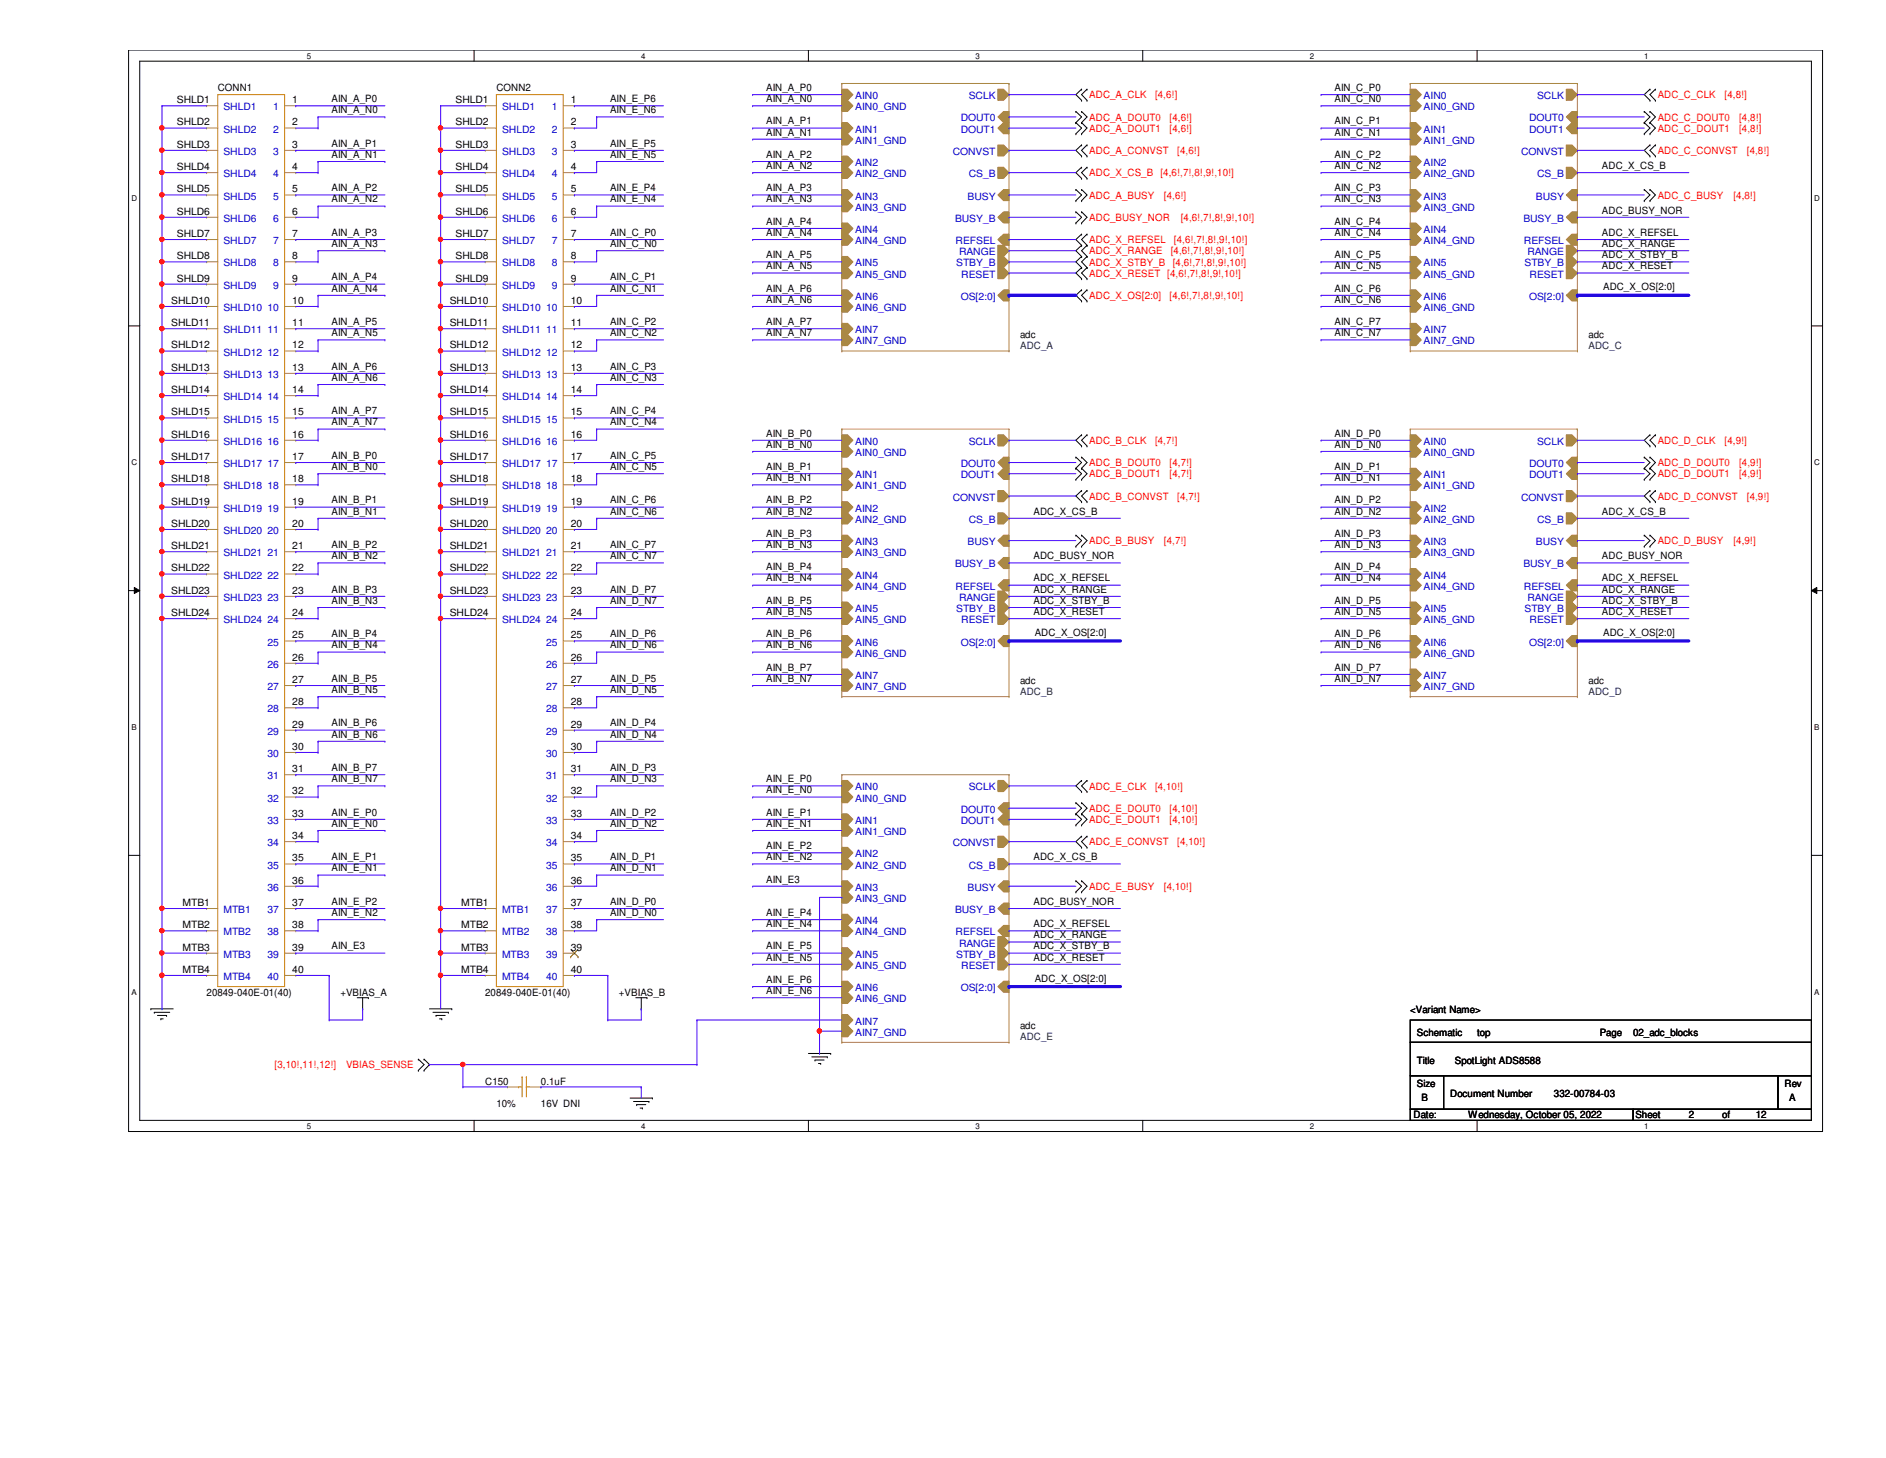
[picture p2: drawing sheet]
<svg xmlns="http://www.w3.org/2000/svg" width="279mm" height="216mm" viewBox="0 0 279 216" stroke-linecap="round" stroke-linejoin="round" font-family="sans-serif">
<defs><g id="words">
<g font-size="1.5">
<text x="26.2" y="15.3">SHLD1</text>
<text x="32.3" y="13.5">CONN1</text>
<text x="43.3" y="15.3">1</text>
<text x="49.1" y="15.1">AIN_A_P0</text>
<text x="49.1" y="16.8">AIN_A_N0</text>
<text x="67.5" y="15.3">SHLD1</text>
<text x="73.5" y="13.5">CONN2</text>
<text x="84.6" y="15.3">1</text>
<text x="90.4" y="15.1">AIN_E_P6</text>
<text x="90.4" y="16.8">AIN_E_N6</text>
<text x="113.5" y="13.5">AIN_A_P0</text>
<text x="113.5" y="15.1">AIN_A_N0</text>
<text x="197.7" y="13.5">AIN_C_P0</text>
<text x="197.7" y="15.1">AIN_C_N0</text>
<text x="26.2" y="18.6">SHLD2</text>
<text x="26.2" y="21.9">SHLD3</text>
<text x="43.3" y="18.6">2</text>
<text x="43.3" y="21.9">3</text>
<text x="49.1" y="21.7">AIN_A_P1</text>
<text x="49.1" y="23.4">AIN_A_N1</text>
<text x="67.5" y="18.6">SHLD2</text>
<text x="67.5" y="21.9">SHLD3</text>
<text x="84.6" y="18.6">2</text>
<text x="84.6" y="21.9">3</text>
<text x="90.4" y="21.7">AIN_E_P5</text>
<text x="90.4" y="23.4">AIN_E_N5</text>
<text x="113.5" y="18.4">AIN_A_P1</text>
<text x="113.5" y="20.1">AIN_A_N1</text>
<text x="113.5" y="23.4">AIN_A_P2</text>
<text x="197.7" y="18.4">AIN_C_P1</text>
<text x="197.7" y="20.1">AIN_C_N1</text>
<text x="197.7" y="23.4">AIN_C_P2</text>
<text x="26.2" y="25.2">SHLD4</text>
<text x="26.2" y="28.5">SHLD5</text>
<text x="43.3" y="25.2">4</text>
<text x="43.3" y="28.5">5</text>
<text x="49.1" y="28.3">AIN_A_P2</text>
<text x="49.1" y="30">AIN_A_N2</text>
<text x="67.5" y="25.2">SHLD4</text>
<text x="67.5" y="28.5">SHLD5</text>
<text x="84.6" y="25.2">4</text>
<text x="84.6" y="28.5">5</text>
<text x="90.4" y="28.3">AIN_E_P4</text>
<text x="90.4" y="30">AIN_E_N4</text>
<text x="113.5" y="25">AIN_A_N2</text>
<text x="113.5" y="28.3">AIN_A_P3</text>
<text x="113.5" y="30">AIN_A_N3</text>
<text x="197.7" y="25">AIN_C_N2</text>
<text x="197.7" y="28.3">AIN_C_P3</text>
<text x="197.7" y="30">AIN_C_N3</text>
<text x="237.3" y="25">ADC_X_CS_B</text>
<text x="26.2" y="31.8">SHLD6</text>
<text x="26.2" y="35.1">SHLD7</text>
<text x="43.3" y="31.8">6</text>
<text x="43.3" y="35.1">7</text>
<text x="49.1" y="34.9">AIN_A_P3</text>
<text x="67.5" y="31.8">SHLD6</text>
<text x="67.5" y="35.1">SHLD7</text>
<text x="84.6" y="31.8">6</text>
<text x="84.6" y="35.1">7</text>
<text x="90.4" y="34.9">AIN_C_P0</text>
<text x="113.5" y="33.3">AIN_A_P4</text>
<text x="113.5" y="34.9">AIN_A_N4</text>
<text x="197.7" y="33.3">AIN_C_P4</text>
<text x="197.7" y="34.9">AIN_C_N4</text>
<text x="237.3" y="31.6">ADC_BUSY_NOR</text>
<text x="237.3" y="34.9">ADC_X_REFSEL</text>
<text x="26.2" y="38.4">SHLD8</text>
<text x="26.2" y="41.7">SHLD9</text>
<text x="43.3" y="38.4">8</text>
<text x="43.3" y="41.7">9</text>
<text x="49.1" y="41.5">AIN_A_P4</text>
<text x="49.1" y="36.6">AIN_A_N3</text>
<text x="67.5" y="38.4">SHLD8</text>
<text x="67.5" y="41.7">SHLD9</text>
<text x="84.6" y="38.4">8</text>
<text x="84.6" y="41.7">9</text>
<text x="90.4" y="41.5">AIN_C_P1</text>
<text x="90.4" y="36.6">AIN_C_N0</text>
<text x="113.5" y="38.2">AIN_A_P5</text>
<text x="113.5" y="39.9">AIN_A_N5</text>
<text x="197.7" y="38.2">AIN_C_P5</text>
<text x="197.7" y="39.9">AIN_C_N5</text>
<text x="237.3" y="36.6">ADC_X_RANGE</text>
<text x="237.3" y="38.2">ADC_X_STBY_B</text>
<text x="237.3" y="39.9">ADC_X_RESET</text>
<text x="25.4" y="45">SHLD10</text>
<text x="43.3" y="45">10</text>
<text x="49.1" y="43.2">AIN_A_N4</text>
<text x="66.6" y="45">SHLD10</text>
<text x="84.6" y="45">10</text>
<text x="90.4" y="43.2">AIN_C_N1</text>
<text x="113.5" y="43.2">AIN_A_P6</text>
<text x="113.5" y="44.8">AIN_A_N6</text>
<text x="197.7" y="43.2">AIN_C_P6</text>
<text x="197.7" y="44.8">AIN_C_N6</text>
<text x="237.5" y="43">ADC_X_OS[2:0]</text>
<text x="25.4" y="48.3">SHLD11</text>
<text x="25.4" y="51.6">SHLD12</text>
<text x="43.3" y="51.6">12</text>
<text x="43.3" y="48.3">11</text>
<text x="49.1" y="48.1">AIN_A_P5</text>
<text x="49.1" y="49.8">AIN_A_N5</text>
<text x="66.6" y="48.3">SHLD11</text>
<text x="66.6" y="51.6">SHLD12</text>
<text x="84.6" y="51.6">12</text>
<text x="84.6" y="48.3">11</text>
<text x="90.4" y="48.1">AIN_C_P2</text>
<text x="90.4" y="49.8">AIN_C_N2</text>
<text x="113.5" y="48.1">AIN_A_P7</text>
<text x="113.5" y="49.8">AIN_A_N7</text>
<text x="151.1" y="50">adc</text>
<text x="197.7" y="48.1">AIN_C_P7</text>
<text x="197.7" y="49.8">AIN_C_N7</text>
<text x="235.3" y="50">adc</text>
<text x="25.4" y="54.9">SHLD13</text>
<text x="25.4" y="58.2">SHLD14</text>
<text x="43.3" y="54.9">13</text>
<text x="43.3" y="58.2">14</text>
<text x="49.1" y="54.7">AIN_A_P6</text>
<text x="49.1" y="56.4">AIN_A_N6</text>
<text x="66.6" y="54.9">SHLD13</text>
<text x="66.6" y="58.2">SHLD14</text>
<text x="84.6" y="54.9">13</text>
<text x="84.6" y="58.2">14</text>
<text x="90.4" y="54.7">AIN_C_P3</text>
<text x="90.4" y="56.4">AIN_C_N3</text>
<text x="25.4" y="61.5">SHLD15</text>
<text x="25.4" y="64.8">SHLD16</text>
<text x="43.3" y="64.8">16</text>
<text x="43.3" y="61.5">15</text>
<text x="49.1" y="61.3">AIN_A_P7</text>
<text x="49.1" y="63">AIN_A_N7</text>
<text x="66.6" y="61.5">SHLD15</text>
<text x="66.6" y="64.8">SHLD16</text>
<text x="84.6" y="64.8">16</text>
<text x="84.6" y="61.5">15</text>
<text x="90.4" y="61.3">AIN_C_P4</text>
<text x="90.4" y="63">AIN_C_N4</text>
<text x="113.5" y="64.6">AIN_B_P0</text>
<text x="197.7" y="64.6">AIN_D_P0</text>
<text x="25.4" y="68.1">SHLD17</text>
<text x="25.4" y="71.4">SHLD18</text>
<text x="43.3" y="71.4">18</text>
<text x="43.3" y="68.1">17</text>
<text x="49.1" y="67.9">AIN_B_P0</text>
<text x="49.1" y="69.6">AIN_B_N0</text>
<text x="66.6" y="68.1">SHLD17</text>
<text x="66.6" y="71.4">SHLD18</text>
<text x="84.6" y="71.4">18</text>
<text x="84.6" y="68.1">17</text>
<text x="90.4" y="67.9">AIN_C_P5</text>
<text x="90.4" y="69.6">AIN_C_N5</text>
<text x="113.5" y="66.3">AIN_B_N0</text>
<text x="113.5" y="69.6">AIN_B_P1</text>
<text x="113.5" y="71.2">AIN_B_N1</text>
<text x="197.7" y="66.3">AIN_D_N0</text>
<text x="197.7" y="69.6">AIN_D_P1</text>
<text x="197.7" y="71.2">AIN_D_N1</text>
<text x="25.4" y="74.7">SHLD19</text>
<text x="43.3" y="74.7">19</text>
<text x="49.1" y="74.5">AIN_B_P1</text>
<text x="49.1" y="76.2">AIN_B_N1</text>
<text x="66.6" y="74.7">SHLD19</text>
<text x="84.6" y="74.7">19</text>
<text x="90.4" y="74.5">AIN_C_P6</text>
<text x="90.4" y="76.2">AIN_C_N6</text>
<text x="113.5" y="74.5">AIN_B_P2</text>
<text x="113.5" y="76.2">AIN_B_N2</text>
<text x="153.1" y="76.2">ADC_X_CS_B</text>
<text x="197.7" y="74.5">AIN_D_P2</text>
<text x="197.7" y="76.2">AIN_D_N2</text>
<text x="237.3" y="76.2">ADC_X_CS_B</text>
<text x="25.4" y="78">SHLD20</text>
<text x="25.4" y="81.3">SHLD21</text>
<text x="43.3" y="81.3">21</text>
<text x="43.3" y="78">20</text>
<text x="49.1" y="81.2">AIN_B_P2</text>
<text x="49.1" y="82.8">AIN_B_N2</text>
<text x="66.6" y="78">SHLD20</text>
<text x="66.6" y="81.3">SHLD21</text>
<text x="84.6" y="81.3">21</text>
<text x="84.6" y="78">20</text>
<text x="90.4" y="81.2">AIN_C_P7</text>
<text x="90.4" y="82.8">AIN_C_N7</text>
<text x="113.5" y="79.5">AIN_B_P3</text>
<text x="113.5" y="81.2">AIN_B_N3</text>
<text x="153.1" y="82.8">ADC_BUSY_NOR</text>
<text x="197.7" y="79.5">AIN_D_P3</text>
<text x="197.7" y="81.2">AIN_D_N3</text>
<text x="237.3" y="82.8">ADC_BUSY_NOR</text>
<text x="25.4" y="84.6">SHLD22</text>
<text x="25.4" y="87.9">SHLD23</text>
<text x="43.3" y="84.6">22</text>
<text x="43.3" y="87.9">23</text>
<text x="49.1" y="87.8">AIN_B_P3</text>
<text x="49.1" y="89.4">AIN_B_N3</text>
<text x="66.6" y="84.6">SHLD22</text>
<text x="66.6" y="87.9">SHLD23</text>
<text x="84.6" y="84.6">22</text>
<text x="84.6" y="87.9">23</text>
<text x="90.4" y="87.8">AIN_D_P7</text>
<text x="90.4" y="89.4">AIN_D_N7</text>
<text x="113.5" y="84.5">AIN_B_P4</text>
<text x="113.5" y="86.1">AIN_B_N4</text>
<text x="113.5" y="89.4">AIN_B_P5</text>
<text x="153.1" y="86.1">ADC_X_REFSEL</text>
<text x="153.1" y="87.8">ADC_X_RANGE</text>
<text x="153.1" y="89.4">ADC_X_STBY_B</text>
<text x="197.7" y="84.5">AIN_D_P4</text>
<text x="197.7" y="86.1">AIN_D_N4</text>
<text x="197.7" y="89.4">AIN_D_P5</text>
<text x="237.3" y="86.1">ADC_X_REFSEL</text>
<text x="237.3" y="87.8">ADC_X_RANGE</text>
<text x="237.3" y="89.4">ADC_X_STBY_B</text>
<text x="25.4" y="91.2">SHLD24</text>
<text x="43.3" y="94.5">25</text>
<text x="43.3" y="91.2">24</text>
<text x="49.1" y="94.4">AIN_B_P4</text>
<text x="66.6" y="91.2">SHLD24</text>
<text x="84.6" y="94.5">25</text>
<text x="84.6" y="91.2">24</text>
<text x="90.4" y="94.4">AIN_D_P6</text>
<text x="113.5" y="91.1">AIN_B_N5</text>
<text x="113.5" y="94.4">AIN_B_P6</text>
<text x="153.1" y="91.1">ADC_X_RESET</text>
<text x="153.3" y="94.2">ADC_X_OS[2:0]</text>
<text x="197.7" y="91.1">AIN_D_N5</text>
<text x="197.7" y="94.4">AIN_D_P6</text>
<text x="237.3" y="91.1">ADC_X_RESET</text>
<text x="237.5" y="94.2">ADC_X_OS[2:0]</text>
<text x="43.3" y="97.8">26</text>
<text x="43.3" y="101.1">27</text>
<text x="49.1" y="101">AIN_B_P5</text>
<text x="49.1" y="96">AIN_B_N4</text>
<text x="84.6" y="97.8">26</text>
<text x="84.6" y="101.1">27</text>
<text x="90.4" y="101">AIN_D_P5</text>
<text x="90.4" y="96">AIN_D_N6</text>
<text x="113.5" y="96">AIN_B_N6</text>
<text x="113.5" y="99.3">AIN_B_P7</text>
<text x="113.5" y="101">AIN_B_N7</text>
<text x="151.1" y="101.2">adc</text>
<text x="197.7" y="96">AIN_D_N6</text>
<text x="197.7" y="99.3">AIN_D_P7</text>
<text x="197.7" y="101">AIN_D_N7</text>
<text x="235.3" y="101.2">adc</text>
<text x="43.3" y="107.7">29</text>
<text x="43.3" y="104.4">28</text>
<text x="49.1" y="107.6">AIN_B_P6</text>
<text x="49.1" y="102.6">AIN_B_N5</text>
<text x="84.6" y="107.7">29</text>
<text x="84.6" y="104.4">28</text>
<text x="90.4" y="107.6">AIN_D_P4</text>
<text x="90.4" y="102.6">AIN_D_N5</text>
<text x="43.3" y="111">30</text>
<text x="49.1" y="109.2">AIN_B_N6</text>
<text x="84.6" y="111">30</text>
<text x="90.4" y="109.2">AIN_D_N4</text>
<text x="43.3" y="117.6">32</text>
<text x="43.3" y="114.3">31</text>
<text x="49.1" y="114.2">AIN_B_P7</text>
<text x="49.1" y="115.8">AIN_B_N7</text>
<text x="84.6" y="117.6">32</text>
<text x="84.6" y="114.3">31</text>
<text x="90.4" y="114.2">AIN_D_P3</text>
<text x="90.4" y="115.8">AIN_D_N3</text>
<text x="113.5" y="115.8">AIN_E_P0</text>
<text x="113.5" y="117.5">AIN_E_N0</text>
<text x="43.3" y="124.2">34</text>
<text x="43.3" y="120.9">33</text>
<text x="49.1" y="120.8">AIN_E_P0</text>
<text x="49.1" y="122.4">AIN_E_N0</text>
<text x="84.6" y="124.2">34</text>
<text x="84.6" y="120.9">33</text>
<text x="90.4" y="120.8">AIN_D_P2</text>
<text x="90.4" y="122.4">AIN_D_N2</text>
<text x="113.5" y="120.8">AIN_E_P1</text>
<text x="113.5" y="122.4">AIN_E_N1</text>
<text x="113.5" y="125.7">AIN_E_P2</text>
<text x="43.3" y="127.5">35</text>
<text x="43.3" y="130.9">36</text>
<text x="49.1" y="127.4">AIN_E_P1</text>
<text x="49.1" y="129">AIN_E_N1</text>
<text x="84.6" y="127.5">35</text>
<text x="84.6" y="130.9">36</text>
<text x="90.4" y="127.4">AIN_D_P1</text>
<text x="90.4" y="129">AIN_D_N1</text>
<text x="113.5" y="127.4">AIN_E_N2</text>
<text x="113.5" y="130.7">AIN_E3</text>
<text x="153.1" y="127.4">ADC_X_CS_B</text>
<text x="27.1" y="134.2">MTB1</text>
<text x="27.1" y="137.5">MTB2</text>
<text x="43.3" y="137.5">38</text>
<text x="43.3" y="134.2">37</text>
<text x="49.1" y="134">AIN_E_P2</text>
<text x="49.1" y="135.6">AIN_E_N2</text>
<text x="68.3" y="134.2">MTB1</text>
<text x="68.3" y="137.5">MTB2</text>
<text x="84.6" y="137.5">38</text>
<text x="84.6" y="134.2">37</text>
<text x="90.4" y="134">AIN_D_P0</text>
<text x="90.4" y="135.6">AIN_D_N0</text>
<text x="113.5" y="135.6">AIN_E_P4</text>
<text x="113.5" y="137.3">AIN_E_N4</text>
<text x="153.1" y="134">ADC_BUSY_NOR</text>
<text x="153.1" y="137.3">ADC_X_REFSEL</text>
<text x="27.1" y="140.8">MTB3</text>
<text x="43.3" y="140.8">39</text>
<text x="49.1" y="140.6">AIN_E3</text>
<text x="68.3" y="140.8">MTB3</text>
<text x="84.6" y="140.8">39</text>
<text x="113.5" y="140.6">AIN_E_P5</text>
<text x="113.5" y="142.2">AIN_E_N5</text>
<text x="153.1" y="138.9">ADC_X_RANGE</text>
<text x="153.1" y="140.6">ADC_X_STBY_B</text>
<text x="153.1" y="142.2">ADC_X_RESET</text>
<text x="27.1" y="144.1">MTB4</text>
<text x="30.6" y="147.4">20849-040E-01(40)</text>
<text x="43.3" y="144.1">40</text>
<text x="50.4" y="147.4">+VBIAS_A</text>
<text x="68.3" y="144.1">MTB4</text>
<text x="71.9" y="147.4">20849-040E-01(40)</text>
<text x="84.6" y="144.1">40</text>
<text x="91.7" y="147.4">+VBIAS_B</text>
<text x="113.5" y="145.5">AIN_E_P6</text>
<text x="113.5" y="147.2">AIN_E_N6</text>
<text x="153.3" y="145.4">ADC_X_OS[2:0]</text>
<text x="208.9" y="149.9">&lt;Variant Name&gt;</text>
<text x="151.1" y="152.4">adc</text>
<text x="209.9" y="153.4">Schematic</text>
<text x="218.8" y="153.4">top</text>
<text x="237" y="153.4">Page</text>
<text x="241.9" y="153.4">02_adc_blocks</text>
<text x="71.9" y="160.7">C150</text>
<text x="80.1" y="160.7">0.1uF</text>
<text x="209.9" y="157.5">Title</text>
<text x="209.9" y="161">Size</text>
<text x="215.5" y="157.5">SpotLight ADS8588</text>
<text x="264.4" y="161">Rev</text>
<text x="73.5" y="164">10%</text>
<text x="80.1" y="164">16V DNI</text>
<text x="209.4" y="165.6">Date:</text>
<text x="210.6" y="163">B</text>
<text x="214.8" y="162.5">Document Number</text>
<text x="217.5" y="165.6">Wednesday, October 05, 2022</text>
<text x="230.2" y="162.5">332-00784-03</text>
<text x="242.3" y="165.6">Sheet</text>
<text x="250.2" y="165.6">2</text>
<text x="255.1" y="165.6">of</text>
<text x="260.1" y="165.6">12</text>
<text x="265" y="163">A</text>
</g>
<g font-size="1.5" fill="#00c">
<text x="33.1" y="16.3">SHLD1</text>
<text x="40.5" y="16.3">1</text>
<text x="74.4" y="16.3">SHLD1</text>
<text x="81.7" y="16.3">1</text>
<text x="126.7" y="14.7">AIN0</text>
<text x="126.7" y="16.3">AIN0_GND</text>
<text x="142.3" y="18">DOUT0</text>
<text x="143.5" y="14.7">SCLK</text>
<text x="210.9" y="14.7">AIN0</text>
<text x="210.9" y="16.3">AIN0_GND</text>
<text x="226.5" y="18">DOUT0</text>
<text x="227.7" y="14.7">SCLK</text>
<text x="33.1" y="19.6">SHLD2</text>
<text x="33.1" y="22.9">SHLD3</text>
<text x="40.5" y="19.6">2</text>
<text x="40.5" y="22.9">3</text>
<text x="74.4" y="19.6">SHLD2</text>
<text x="74.4" y="22.9">SHLD3</text>
<text x="81.7" y="19.6">2</text>
<text x="81.7" y="22.9">3</text>
<text x="126.7" y="19.6">AIN1</text>
<text x="126.7" y="21.3">AIN1_GND</text>
<text x="141.1" y="22.9">CONVST</text>
<text x="142.3" y="19.6">DOUT1</text>
<text x="210.9" y="19.6">AIN1</text>
<text x="210.9" y="21.3">AIN1_GND</text>
<text x="225.3" y="22.9">CONVST</text>
<text x="226.5" y="19.6">DOUT1</text>
<text x="33.1" y="26.2">SHLD4</text>
<text x="33.1" y="29.5">SHLD5</text>
<text x="40.5" y="26.2">4</text>
<text x="40.5" y="29.5">5</text>
<text x="74.4" y="26.2">SHLD4</text>
<text x="74.4" y="29.5">SHLD5</text>
<text x="81.7" y="26.2">4</text>
<text x="81.7" y="29.5">5</text>
<text x="126.7" y="29.5">AIN3</text>
<text x="126.7" y="24.6">AIN2</text>
<text x="126.7" y="26.2">AIN2_GND</text>
<text x="143.3" y="29.5">BUSY</text>
<text x="143.5" y="26.2">CS_B</text>
<text x="210.9" y="29.5">AIN3</text>
<text x="210.9" y="24.6">AIN2</text>
<text x="210.9" y="26.2">AIN2_GND</text>
<text x="227.5" y="29.5">BUSY</text>
<text x="227.7" y="26.2">CS_B</text>
<text x="33.1" y="32.9">SHLD6</text>
<text x="40.5" y="32.9">6</text>
<text x="74.4" y="32.9">SHLD6</text>
<text x="81.7" y="32.9">6</text>
<text x="126.7" y="34.5">AIN4</text>
<text x="126.7" y="31.2">AIN3_GND</text>
<text x="141.5" y="32.9">BUSY_B</text>
<text x="210.9" y="34.5">AIN4</text>
<text x="210.9" y="31.2">AIN3_GND</text>
<text x="225.7" y="32.9">BUSY_B</text>
<text x="33.1" y="36.2">SHLD7</text>
<text x="33.1" y="39.5">SHLD8</text>
<text x="40.5" y="36.2">7</text>
<text x="40.5" y="39.5">8</text>
<text x="74.4" y="36.2">SHLD7</text>
<text x="74.4" y="39.5">SHLD8</text>
<text x="81.7" y="36.2">7</text>
<text x="81.7" y="39.5">8</text>
<text x="126.7" y="39.5">AIN5</text>
<text x="126.7" y="36.2">AIN4_GND</text>
<text x="126.7" y="41.1">AIN5_GND</text>
<text x="141.6" y="36.2">REFSEL</text>
<text x="141.6" y="39.5">STBY_B</text>
<text x="142.1" y="37.8">RANGE</text>
<text x="142.4" y="41.1">RESET</text>
<text x="210.9" y="39.5">AIN5</text>
<text x="210.9" y="36.2">AIN4_GND</text>
<text x="210.9" y="41.1">AIN5_GND</text>
<text x="225.8" y="36.2">REFSEL</text>
<text x="225.8" y="39.5">STBY_B</text>
<text x="226.3" y="37.8">RANGE</text>
<text x="226.6" y="41.1">RESET</text>
<text x="33.1" y="42.8">SHLD9</text>
<text x="33.1" y="46.1">SHLD10</text>
<text x="39.6" y="46.1">10</text>
<text x="40.5" y="42.8">9</text>
<text x="74.4" y="42.8">SHLD9</text>
<text x="74.4" y="46.1">SHLD10</text>
<text x="80.9" y="46.1">10</text>
<text x="81.7" y="42.8">9</text>
<text x="126.7" y="44.4">AIN6</text>
<text x="126.7" y="46.1">AIN6_GND</text>
<text x="142.3" y="44.4">OS[2:0]</text>
<text x="210.9" y="44.4">AIN6</text>
<text x="210.9" y="46.1">AIN6_GND</text>
<text x="226.5" y="44.4">OS[2:0]</text>
<text x="33.1" y="49.4">SHLD11</text>
<text x="33.1" y="52.7">SHLD12</text>
<text x="39.6" y="52.7">12</text>
<text x="39.6" y="49.4">11</text>
<text x="74.4" y="49.4">SHLD11</text>
<text x="74.4" y="52.7">SHLD12</text>
<text x="80.9" y="52.7">12</text>
<text x="80.9" y="49.4">11</text>
<text x="126.7" y="49.4">AIN7</text>
<text x="126.7" y="51">AIN7_GND</text>
<text x="210.9" y="49.4">AIN7</text>
<text x="210.9" y="51">AIN7_GND</text>
<text x="33.1" y="56">SHLD13</text>
<text x="33.1" y="59.3">SHLD14</text>
<text x="39.6" y="56">13</text>
<text x="39.6" y="59.3">14</text>
<text x="74.4" y="56">SHLD13</text>
<text x="74.4" y="59.3">SHLD14</text>
<text x="80.9" y="56">13</text>
<text x="80.9" y="59.3">14</text>
<text x="33.1" y="62.6">SHLD15</text>
<text x="33.1" y="65.9">SHLD16</text>
<text x="39.6" y="65.9">16</text>
<text x="39.6" y="62.6">15</text>
<text x="74.4" y="62.6">SHLD15</text>
<text x="74.4" y="65.9">SHLD16</text>
<text x="80.9" y="65.9">16</text>
<text x="80.9" y="62.6">15</text>
<text x="126.7" y="65.9">AIN0</text>
<text x="143.5" y="65.9">SCLK</text>
<text x="210.9" y="65.9">AIN0</text>
<text x="227.7" y="65.9">SCLK</text>
<text x="33.1" y="69.2">SHLD17</text>
<text x="39.6" y="69.2">17</text>
<text x="74.4" y="69.2">SHLD17</text>
<text x="80.9" y="69.2">17</text>
<text x="126.7" y="70.8">AIN1</text>
<text x="126.7" y="67.5">AIN0_GND</text>
<text x="142.3" y="70.8">DOUT1</text>
<text x="142.3" y="69.2">DOUT0</text>
<text x="210.9" y="70.8">AIN1</text>
<text x="210.9" y="67.5">AIN0_GND</text>
<text x="226.5" y="70.8">DOUT1</text>
<text x="226.5" y="69.2">DOUT0</text>
<text x="33.1" y="72.5">SHLD18</text>
<text x="33.1" y="75.8">SHLD19</text>
<text x="39.6" y="75.8">19</text>
<text x="39.6" y="72.5">18</text>
<text x="74.4" y="72.5">SHLD18</text>
<text x="74.4" y="75.8">SHLD19</text>
<text x="80.9" y="75.8">19</text>
<text x="80.9" y="72.5">18</text>
<text x="126.7" y="75.8">AIN2</text>
<text x="126.7" y="77.4">AIN2_GND</text>
<text x="126.7" y="72.5">AIN1_GND</text>
<text x="141.1" y="74.1">CONVST</text>
<text x="143.5" y="77.4">CS_B</text>
<text x="210.9" y="75.8">AIN2</text>
<text x="210.9" y="77.4">AIN2_GND</text>
<text x="210.9" y="72.5">AIN1_GND</text>
<text x="225.3" y="74.1">CONVST</text>
<text x="227.7" y="77.4">CS_B</text>
<text x="33.1" y="79.1">SHLD20</text>
<text x="33.1" y="82.4">SHLD21</text>
<text x="39.6" y="82.4">21</text>
<text x="39.6" y="79.1">20</text>
<text x="74.4" y="79.1">SHLD20</text>
<text x="74.4" y="82.4">SHLD21</text>
<text x="80.9" y="82.4">21</text>
<text x="80.9" y="79.1">20</text>
<text x="126.7" y="80.7">AIN3</text>
<text x="126.7" y="82.4">AIN3_GND</text>
<text x="143.3" y="80.7">BUSY</text>
<text x="210.9" y="80.7">AIN3</text>
<text x="210.9" y="82.4">AIN3_GND</text>
<text x="227.5" y="80.7">BUSY</text>
<text x="33.1" y="85.7">SHLD22</text>
<text x="33.1" y="89">SHLD23</text>
<text x="39.6" y="85.7">22</text>
<text x="39.6" y="89">23</text>
<text x="74.4" y="85.7">SHLD22</text>
<text x="74.4" y="89">SHLD23</text>
<text x="80.9" y="85.7">22</text>
<text x="80.9" y="89">23</text>
<text x="126.7" y="85.7">AIN4</text>
<text x="126.7" y="87.3">AIN4_GND</text>
<text x="141.5" y="84">BUSY_B</text>
<text x="141.6" y="87.3">REFSEL</text>
<text x="142.1" y="89">RANGE</text>
<text x="210.9" y="85.7">AIN4</text>
<text x="210.9" y="87.3">AIN4_GND</text>
<text x="225.7" y="84">BUSY_B</text>
<text x="225.8" y="87.3">REFSEL</text>
<text x="226.3" y="89">RANGE</text>
<text x="33.1" y="92.3">SHLD24</text>
<text x="39.6" y="95.6">25</text>
<text x="39.6" y="92.3">24</text>
<text x="74.4" y="92.3">SHLD24</text>
<text x="80.9" y="95.6">25</text>
<text x="80.9" y="92.3">24</text>
<text x="126.7" y="95.6">AIN6</text>
<text x="126.7" y="90.6">AIN5</text>
<text x="126.7" y="92.3">AIN5_GND</text>
<text x="141.6" y="90.6">STBY_B</text>
<text x="142.3" y="95.6">OS[2:0]</text>
<text x="142.4" y="92.3">RESET</text>
<text x="210.9" y="95.6">AIN6</text>
<text x="210.9" y="90.6">AIN5</text>
<text x="210.9" y="92.3">AIN5_GND</text>
<text x="225.8" y="90.6">STBY_B</text>
<text x="226.5" y="95.6">OS[2:0]</text>
<text x="226.6" y="92.3">RESET</text>
<text x="39.6" y="98.9">26</text>
<text x="80.9" y="98.9">26</text>
<text x="126.7" y="100.5">AIN7</text>
<text x="126.7" y="97.2">AIN6_GND</text>
<text x="210.9" y="100.5">AIN7</text>
<text x="210.9" y="97.2">AIN6_GND</text>
<text x="39.6" y="105.5">28</text>
<text x="39.6" y="102.2">27</text>
<text x="80.9" y="105.5">28</text>
<text x="80.9" y="102.2">27</text>
<text x="126.7" y="102.2">AIN7_GND</text>
<text x="210.9" y="102.2">AIN7_GND</text>
<text x="39.6" y="108.8">29</text>
<text x="39.6" y="112.1">30</text>
<text x="80.9" y="108.8">29</text>
<text x="80.9" y="112.1">30</text>
<text x="39.6" y="118.7">32</text>
<text x="39.6" y="115.4">31</text>
<text x="80.9" y="118.7">32</text>
<text x="80.9" y="115.4">31</text>
<text x="126.7" y="117.1">AIN0</text>
<text x="126.7" y="118.7">AIN0_GND</text>
<text x="143.5" y="117.1">SCLK</text>
<text x="39.6" y="125.3">34</text>
<text x="39.6" y="122">33</text>
<text x="80.9" y="125.3">34</text>
<text x="80.9" y="122">33</text>
<text x="126.7" y="122">AIN1</text>
<text x="126.7" y="123.7">AIN1_GND</text>
<text x="141.1" y="125.3">CONVST</text>
<text x="142.3" y="122">DOUT1</text>
<text x="142.3" y="120.4">DOUT0</text>
<text x="39.6" y="128.6">35</text>
<text x="39.6" y="131.9">36</text>
<text x="80.9" y="128.6">35</text>
<text x="80.9" y="131.9">36</text>
<text x="126.7" y="131.9">AIN3</text>
<text x="126.7" y="127">AIN2</text>
<text x="126.7" y="128.6">AIN2_GND</text>
<text x="143.3" y="131.9">BUSY</text>
<text x="143.5" y="128.6">CS_B</text>
<text x="33.1" y="135.2">MTB1</text>
<text x="39.6" y="135.2">37</text>
<text x="74.4" y="135.2">MTB1</text>
<text x="80.9" y="135.2">37</text>
<text x="126.7" y="136.9">AIN4</text>
<text x="126.7" y="133.6">AIN3_GND</text>
<text x="141.5" y="135.2">BUSY_B</text>
<text x="33.1" y="141.8">MTB3</text>
<text x="33.1" y="138.5">MTB2</text>
<text x="39.6" y="138.5">38</text>
<text x="39.6" y="141.8">39</text>
<text x="74.4" y="141.8">MTB3</text>
<text x="74.4" y="138.5">MTB2</text>
<text x="80.9" y="138.5">38</text>
<text x="80.9" y="141.8">39</text>
<text x="126.7" y="141.8">AIN5</text>
<text x="126.7" y="138.5">AIN4_GND</text>
<text x="126.7" y="143.5">AIN5_GND</text>
<text x="141.6" y="138.5">REFSEL</text>
<text x="141.6" y="141.8">STBY_B</text>
<text x="142.1" y="140.2">RANGE</text>
<text x="142.4" y="143.5">RESET</text>
<text x="33.1" y="145.1">MTB4</text>
<text x="39.6" y="145.1">40</text>
<text x="74.4" y="145.1">MTB4</text>
<text x="80.9" y="145.1">40</text>
<text x="126.7" y="146.8">AIN6</text>
<text x="126.7" y="148.4">AIN6_GND</text>
<text x="142.3" y="146.8">OS[2:0]</text>
<text x="126.7" y="151.7">AIN7</text>
<text x="126.7" y="153.4">AIN7_GND</text>
</g>
<g font-size="1.5" fill="#f00">
<text x="161.4" y="14.6">ADC_A_CLK</text>
<text x="161.4" y="17.9">ADC_A_DOUT0</text>
<text x="171.1" y="14.6">[4,6!]</text>
<text x="173.3" y="17.9">[4,6!]</text>
<text x="245.6" y="14.6">ADC_C_CLK</text>
<text x="245.6" y="17.9">ADC_C_DOUT0</text>
<text x="255.5" y="14.6">[4,8!]</text>
<text x="257.6" y="17.9">[4,8!]</text>
<text x="161.4" y="19.5">ADC_A_DOUT1</text>
<text x="161.4" y="22.8">ADC_A_CONVST</text>
<text x="173.3" y="19.5">[4,6!]</text>
<text x="174.4" y="22.8">[4,6!]</text>
<text x="245.6" y="19.5">ADC_C_DOUT1</text>
<text x="245.6" y="22.8">ADC_C_CONVST</text>
<text x="257.6" y="19.5">[4,8!]</text>
<text x="258.8" y="22.8">[4,8!]</text>
<text x="161.4" y="26.1">ADC_X_CS_B</text>
<text x="161.4" y="29.4">ADC_A_BUSY</text>
<text x="171.9" y="26.1">[4,6!,7!,8!,9!,10!]</text>
<text x="172.4" y="29.4">[4,6!]</text>
<text x="245.6" y="29.4">ADC_C_BUSY</text>
<text x="256.8" y="29.4">[4,8!]</text>
<text x="161.4" y="32.7">ADC_BUSY_NOR</text>
<text x="174.9" y="32.7">[4,6!,7!,8!,9!,10!]</text>
<text x="161.4" y="36">ADC_X_REFSEL</text>
<text x="161.4" y="37.7">ADC_X_RANGE</text>
<text x="161.4" y="39.3">ADC_X_STBY_B</text>
<text x="161.4" y="41">ADC_X_RESET [4,6!,7!,8!,9!,10!]</text>
<text x="173.4" y="37.7">[4,6!,7!,8!,9!,10!]</text>
<text x="173.7" y="39.3">[4,6!,7!,8!,9!,10!]</text>
<text x="173.9" y="36">[4,6!,7!,8!,9!,10!]</text>
<text x="161.4" y="44.3">ADC_X_OS[2:0]</text>
<text x="173.3" y="44.3">[4,6!,7!,8!,9!,10!]</text>
<text x="161.4" y="65.7">ADC_B_CLK</text>
<text x="171.1" y="65.7">[4,7!]</text>
<text x="245.6" y="65.7">ADC_D_CLK</text>
<text x="255.5" y="65.7">[4,9!]</text>
<text x="161.4" y="69">ADC_B_DOUT0</text>
<text x="161.4" y="70.7">ADC_B_DOUT1</text>
<text x="173.3" y="69">[4,7!]</text>
<text x="173.3" y="70.7">[4,7!]</text>
<text x="245.6" y="69">ADC_D_DOUT0</text>
<text x="245.6" y="70.7">ADC_D_DOUT1</text>
<text x="257.6" y="69">[4,9!]</text>
<text x="257.6" y="70.7">[4,9!]</text>
<text x="161.4" y="74">ADC_B_CONVST</text>
<text x="174.4" y="74">[4,7!]</text>
<text x="245.6" y="74">ADC_D_CONVST</text>
<text x="258.8" y="74">[4,9!]</text>
<text x="161.4" y="80.6">ADC_B_BUSY</text>
<text x="172.4" y="80.6">[4,7!]</text>
<text x="245.6" y="80.6">ADC_D_BUSY</text>
<text x="256.8" y="80.6">[4,9!]</text>
<text x="161.4" y="116.9">ADC_E_CLK</text>
<text x="171.1" y="116.9">[4,10!]</text>
<text x="161.4" y="120.2">ADC_E_DOUT0</text>
<text x="161.4" y="121.9">ADC_E_DOUT1</text>
<text x="161.4" y="125.2">ADC_E_CONVST</text>
<text x="173.3" y="120.2">[4,10!]</text>
<text x="173.3" y="121.9">[4,10!]</text>
<text x="174.4" y="125.2">[4,10!]</text>
<text x="161.4" y="131.8">ADC_E_BUSY</text>
<text x="172.4" y="131.8">[4,10!]</text>
<text x="40.7" y="158.2">[3,10!,11!,12!]</text>
<text x="51.3" y="158.2">VBIAS_SENSE</text>
</g>
<g font-size="1.5" fill="#004040">
<text x="151.1" y="51.7">ADC_A</text>
<text x="235.3" y="51.7">ADC_C</text>
<text x="151.1" y="102.9">ADC_B</text>
<text x="235.3" y="102.9">ADC_D</text>
<text x="151.1" y="154.1">ADC_E</text>
</g>
<g font-size="1.2">
<text x="45.5" y="8.7">5</text>
<text x="95" y="8.7">4</text>
<text x="144.5" y="8.7">3</text>
<text x="194.1" y="8.7">2</text>
<text x="243.6" y="8.7">1</text>
<text x="19.5" y="29.7">D</text>
<text x="268.8" y="29.7">D</text>
<text x="19.5" y="68.9">C</text>
<text x="268.8" y="68.9">C</text>
<text x="19.5" y="108.1">B</text>
<text x="268.8" y="108.1">B</text>
<text x="19.5" y="147.3">A</text>
<text x="268.8" y="147.3">A</text>
<text x="45.5" y="167.2">5</text>
<text x="95" y="167.2">4</text>
<text x="144.5" y="167.2">3</text>
<text x="194.1" y="167.2">2</text>
<text x="243.6" y="167.2">1</text>
</g>
</g></defs>
<path d="M19.1 7.4h250.9v160.2h-250.9zM20.7 9.1h247.7v156.8h-247.7z" fill="none" stroke="#000" stroke-width=".15"/>
<g fill="#fff">
<path d="M45.5 7.6h.6v1.3h-.6z"/>
<path d="M45.5 166.1h.6v1.3h-.6z"/>
</g>
<path d="M70.2 7.4v1.7M70.2 165.9v1.7" fill="none" stroke="#000" stroke-width=".15"/>
<g fill="#fff">
<path d="M95 7.6h.6v1.3h-.6z"/>
<path d="M95 166.1h.6v1.3h-.6z"/>
</g>
<path d="M119.8 7.4v1.7M119.8 165.9v1.7" fill="none" stroke="#000" stroke-width=".15"/>
<g fill="#fff">
<path d="M144.5 7.6h.6v1.3h-.6z"/>
<path d="M144.5 166.1h.6v1.3h-.6z"/>
</g>
<path d="M169.3 7.4v1.7M169.3 165.9v1.7" fill="none" stroke="#000" stroke-width=".15"/>
<g fill="#fff">
<path d="M194.1 7.6h.5v1.3h-.5z"/>
<path d="M194.1 166.1h.5v1.3h-.5z"/>
</g>
<path d="M218.8 7.4v1.7M218.8 165.9v1.7" fill="none" stroke="#000" stroke-width=".15"/>
<g fill="#fff">
<path d="M243.6 7.6h.6v1.3h-.6z"/>
<path d="M243.6 166.1h.6v1.3h-.6z"/>
<path d="M19.5 28.7h.8v1.3h-.8z"/>
<path d="M268.8 28.7h.8v1.3h-.8z"/>
<path d="M19.5 67.9h.8v1.3h-.8z"/>
<path d="M268.8 67.9h.8v1.3h-.8z"/>
</g>
<path d="M19.1 48.3h1.6M268.4 48.3h1.6" fill="none" stroke="#000" stroke-width=".15"/>
<g fill="#fff">
<path d="M19.5 107.1h.7v1.3h-.7z"/>
<path d="M268.8 107.1h.7v1.3h-.7z"/>
</g>
<path d="M19.1 87.5h1.6M19.9 87l.8 .5-.8 .4zM268.4 87.5l.8-.5v.9zM268.4 87.5h1.6" fill="none" stroke="#000" stroke-width=".15"/>
<path d="M19.9 87l.8 .5-.8 .4zM268.4 87.5l.8-.5v.9z" fill="#000"/>
<g fill="#fff">
<path d="M19.5 146.3h.7v1.3h-.7z"/>
<path d="M268.8 146.3h.7v1.3h-.7z"/>
</g>
<g fill="none" stroke="#000" stroke-width=".15">
<path d="M159.4 16.5h.1M159.4 18.2h.1M159.4 19.8h.1M159.4 16.5l.8 .8-.8 .9M159.4 18.2l.8 .8-.8 .8M160.2 13.2h.1M160.2 14.9h.1M160.2 18.2h.1M160.2 16.5h.1M160.2 19.8h.1M160.2 13.2l-.8 .8 .8 .9M160.2 16.5l.8 .8-.8 .9"/>
<path d="M160.2 18.2l.8 .8-.8 .8M161 14.9h.1M161 13.2h.1M161 13.2l-.8 .8 .8 .9M243.6 16.5h.1M243.6 18.2h.1M243.6 19.8h.1M243.6 16.5l.8 .8-.8 .9M243.6 18.2l.8 .8-.8 .8M244.4 13.2h.1M244.4 14.9h.1M244.4 18.2h.1"/>
<path d="M244.4 16.5h.1M244.4 19.8h.1M244.4 13.2l-.8 .8 .8 .9M244.4 16.5l.8 .8-.8 .9M244.4 18.2l.8 .8-.8 .8M245.2 14.9h.1M245.2 13.2h.1M245.2 13.2l-.8 .8 .8 .9M159.4 28.1h.1M159.4 29.7h.1M159.4 31.4h.1M159.4 33h.1"/>
<path d="M159.4 28.1l.8 .8-.8 .8M159.4 31.4l.8 .8-.8 .8M160.2 21.5h.1M160.2 23.1h.1M160.2 24.8h.1M160.2 26.4h.1M160.2 29.7h.1M160.2 28.1h.1M160.2 33h.1M160.2 31.4h.1M160.2 34.7h.1M160.2 36.3h.1"/>
<path d="M160.2 38h.1M160.2 39.6h.1M160.2 21.5l-.8 .8 .8 .8M160.2 24.8l-.8 .8 .8 .8M160.2 28.1l.8 .8-.8 .8M160.2 31.4l.8 .8-.8 .8M160.2 34.7l-.8 .8 .8 .8M160.2 36.3l-.8 .8 .8 .9M160.2 38l-.8 .8 .8 .8M160.2 39.6l-.8 .8 .8 .9M161 23.1h.1M161 21.5h.1"/>
<path d="M161 26.4h.1M161 24.8h.1M161 36.3h.1M161 34.7h.1M161 38h.1M161 39.6h.1M161 21.5l-.8 .8 .8 .8M161 24.8l-.8 .8 .8 .8M161 34.7l-.8 .8 .8 .8M161 36.3l-.8 .8 .8 .9M161 38l-.8 .8 .8 .8M161 39.6l-.8 .8 .8 .9"/>
<path d="M243.6 28.1h.1M243.6 29.7h.1M243.6 28.1l.8 .8-.8 .8M244.4 21.5h.1M244.4 23.1h.1M244.4 29.7h.1M244.4 28.1h.1M244.4 21.5l-.8 .8 .8 .8M244.4 28.1l.8 .8-.8 .8M245.2 23.1h.1M245.2 21.5h.1M245.2 21.5l-.8 .8 .8 .8"/>
<path d="M160.2 41.3h.1M160.2 42.9h.1M160.2 44.6h.1M160.2 42.9l-.8 .8 .8 .9M161 41.3h.1M161 44.6h.1M161 42.9h.1M161 42.9l-.8 .8 .8 .9M159.4 67.7h.1M159.4 69.3h.1M159.4 71h.1M159.4 79.2h.1"/>
<path d="M159.4 67.7l.8 .8-.8 .8M159.4 69.3l.8 .8-.8 .9M159.4 79.2l.8 .9-.8 .8M160.2 64.4h.1M160.2 66h.1M160.2 69.3h.1M160.2 67.7h.1M160.2 71h.1M160.2 72.6h.1M160.2 74.3h.1M160.2 79.2h.1M160.2 64.4l-.8 .8 .8 .8"/>
<path d="M160.2 67.7l.8 .8-.8 .8M160.2 69.3l.8 .8-.8 .9M160.2 72.6l-.8 .8 .8 .9M160.2 79.2l.8 .9-.8 .8M161 66h.1M161 64.4h.1M161 74.3h.1M161 72.6h.1M161 64.4l-.8 .8 .8 .8M161 72.6l-.8 .8 .8 .9M243.6 67.7h.1M243.6 69.3h.1"/>
<path d="M243.6 71h.1M243.6 79.2h.1M243.6 67.7l.8 .8-.8 .8M243.6 69.3l.8 .8-.8 .9M243.6 79.2l.8 .9-.8 .8M244.4 64.4h.1M244.4 66h.1M244.4 69.3h.1M244.4 67.7h.1M244.4 71h.1M244.4 72.6h.1M244.4 74.3h.1"/>
<path d="M244.4 79.2h.1M244.4 64.4l-.8 .8 .8 .8M244.4 67.7l.8 .8-.8 .8M244.4 69.3l.8 .8-.8 .9M244.4 72.6l-.8 .8 .8 .9M244.4 79.2l.8 .9-.8 .8M245.2 66h.1M245.2 64.4h.1M245.2 74.3h.1M245.2 72.6h.1M245.2 64.4l-.8 .8 .8 .8M245.2 72.6l-.8 .8 .8 .9"/>
<path d="M159.4 80.9h.1M160.2 80.9h.1M243.6 80.9h.1M244.4 80.9h.1M159.4 118.9h.1M159.4 118.9l.8 .8-.8 .8M160.2 115.6h.1M160.2 117.2h.1M160.2 118.9h.1M160.2 115.6l-.8 .8 .8 .8M160.2 118.9l.8 .8-.8 .8M161 117.2h.1"/>
<path d="M161 115.6h.1M161 115.6l-.8 .8 .8 .8M19.1 126.7h1.6M159.4 120.5h.1M159.4 122.2h.1M159.4 130.4h.1M159.4 132.1h.1M159.4 120.5l.8 .8-.8 .9M159.4 130.4l.8 .8-.8 .9M160.2 120.5h.1M160.2 122.2h.1M160.2 123.8h.1"/>
<path d="M160.2 125.5h.1M160.2 132.1h.1M160.2 130.4h.1M160.2 120.5l.8 .8-.8 .9M160.2 123.8l-.8 .8 .8 .9M160.2 130.4l.8 .8-.8 .9M161 125.5h.1M161 123.8h.1M161 123.8l-.8 .8 .8 .9M268.4 126.7h1.6M22.4 149.4h.1M22.4 149.4h3.3"/>
<path d="M22.9 149.9h.1M22.9 149.9h2.2M23.3 150.4h1.4M23.8 150.9h.1M23.8 150.9h.4M24.7 150.4h.1M52.9 147.7h1.7M53.7 149.4h.1M53.7 147.7v1.7M54.6 147.7h.1M62 156.8h.1M62 158.5h.1"/>
<path d="M62 156.8l.8 .8-.8 .9M62.8 156.8h.1M62.8 158.5h.1M62.8 156.8l.8 .8-.8 .9M63.6 149.4h3.3M64.1 149.9h2.3M64.6 150.4h.1M64.6 150.4h1.4M65.1 150.9h.3M65.4 150.9h.1M66.4 149.9h.1M66.9 149.4h.1"/>
<path d="M94.2 147.7h1.6M95 149.4h.1M95 147.7v1.7M95.8 147.7h.1M119.8 156h3.3M120.3 156.5h2.3M120.7 157h.1M120.7 157h1.4M121.2 157.5h.4M121.6 157.5h.1M122.6 156.5h.1M123.1 156h.1"/>
<path d="M208.9 151h59.5v3.3h-59.5zM208.9 154.3h59.5v5h-59.5zM208.9 159.3h5v5h-5zM213.9 159.3h49.5v5h-49.5zM263.4 159.3h5v5h-5zM93.3 162.6h3.3M93.9 163.1h2.2M94.3 163.6h.1M94.3 163.6h1.4M94.8 164.1h.4M95.2 164.1h.1M96.1 163.1h.1"/>
<path d="M96.6 162.6h.1M208.9 164.3h33v1.6h-33zM241.9 164.3h26.5v1.6h-26.5z"/>
</g>
<path d="M32.3 14h9.9v132.1h-9.9zM77.3 159.5h.1M77.3 159.5v2.9M78 159.5h.1M78 159.5v2.9M76.8 161h.1M76.8 161h.5M78 161h.1M78 161h.5" fill="none" stroke="#cc8006" stroke-width=".15"/>
<g fill="none" stroke="#a84" stroke-width=".15">
<path d="M30.6 15.7h.1M30.6 19h.1M30.6 15.7h1.7M30.6 19h1.7M42.2 15.7h1.6M42.2 19h1.6M43.8 15.7h.1M43.8 19h.1M30.6 22.3h.1M30.6 25.6h.1M30.6 28.9h.1M30.6 32.2h.1"/>
<path d="M30.6 35.5h.1M30.6 38.8h.1M30.6 32.2h1.7M30.6 35.5h1.7M30.6 25.6h1.7M30.6 28.9h1.7M30.6 38.8h1.7M30.6 22.3h1.7M42.2 32.2h1.6M42.2 35.5h1.6M42.2 25.6h1.6M42.2 28.9h1.6"/>
<path d="M42.2 38.8h1.6M42.2 22.3h1.6M43.8 32.2h.1M43.8 35.5h.1M43.8 25.6h.1M43.8 28.9h.1M43.8 38.8h.1M43.8 22.3h.1M30.6 42.1h.1M30.6 45.4h.1M30.6 48.7h.1M30.6 52h.1"/>
<path d="M30.6 55.3h.1M30.6 58.6h.1M30.6 42.1h1.7M30.6 45.4h1.7M30.6 55.3h1.7M30.6 52h1.7M30.6 48.7h1.7M30.6 58.6h1.7M42.2 42.1h1.6M42.2 45.4h1.6M42.2 55.3h1.6M42.2 52h1.6"/>
<path d="M42.2 48.7h1.6M42.2 58.6h1.6M43.8 42.1h.1M43.8 45.4h.1M43.8 55.3h.1M43.8 52h.1M43.8 48.7h.1M43.8 58.6h.1M30.6 61.9h.1M30.6 65.2h.1M30.6 68.5h.1M30.6 71.8h.1"/>
<path d="M30.6 75.1h.1M30.6 78.4h.1M30.6 65.2h1.7M30.6 75.1h1.7M30.6 78.4h1.7M30.6 61.9h1.7M30.6 71.8h1.7M30.6 68.5h1.7M42.2 65.2h1.6M42.2 75.1h1.6M42.2 78.4h1.6M42.2 61.9h1.6"/>
<path d="M42.2 71.8h1.6M42.2 68.5h1.6M43.8 65.2h.1M43.8 75.1h.1M43.8 78.4h.1M43.8 61.9h.1M43.8 71.8h.1M43.8 68.5h.1M30.6 81.7h.1M30.6 85h.1M30.6 88.3h.1M30.6 91.6h.1"/>
<path d="M30.6 85h1.7M30.6 91.6h1.7M30.6 88.3h1.7M30.6 81.7h1.7M42.2 85h1.6M42.2 94.9h1.6M42.2 98.2h1.6M42.2 91.6h1.6M42.2 88.3h1.6M42.2 81.7h1.6M43.8 85h.1M43.8 94.9h.1"/>
<path d="M43.8 98.2h.1M43.8 91.6h.1M43.8 88.3h.1M43.8 81.7h.1M42.2 108.1h1.6M42.2 104.8h1.6M42.2 101.5h1.6M42.2 111.4h1.6M42.2 118h1.6M42.2 114.7h1.6M43.8 108.1h.1M43.8 104.8h.1"/>
<path d="M43.8 101.5h.1M43.8 111.4h.1M43.8 118h.1M43.8 114.7h.1M30.6 134.5h.1M30.6 137.8h.1M30.6 137.8h1.7M30.6 134.5h1.7M42.2 127.9h1.6M42.2 137.8h1.6M42.2 134.5h1.6M42.2 131.2h1.6"/>
<path d="M42.2 124.6h1.6M42.2 121.3h1.6M43.8 127.9h.1M43.8 137.8h.1M43.8 134.5h.1M43.8 131.2h.1M43.8 124.6h.1M43.8 121.3h.1M30.6 144.4h.1M30.6 141.1h.1M30.6 144.4h1.7M30.6 141.1h1.7"/>
<path d="M42.2 144.4h1.6M42.2 141.1h1.6M43.8 144.4h.1M43.8 141.1h.1M75.2 161h.1M75.2 161h1.6M78.5 161h1.6M80.1 161h.1"/>
</g>
<path d="M124.7 135.4h.9l.8 .8-.8 .8h-.9z" fill-rule="evenodd" fill="#a84"/>
<path d="M124.7 135.4h.9l.8 .8-.8 .8h-.9z" fill="none" stroke="#a84" stroke-width=".15"/>
<path d="M147.8 131.2l.9-.8h.8v1.7h-.8z" fill-rule="evenodd" fill="#a84"/>
<path d="M147.8 131.2l.9-.8h.8v1.7h-.8z" fill="none" stroke="#a84" stroke-width=".15"/>
<path d="M124.7 150.2h.9l.8 .8-.8 .9h-.9z" fill-rule="evenodd" fill="#a84"/>
<path d="M124.7 150.2h.9l.8 .8-.8 .9h-.9z" fill="none" stroke="#a84" stroke-width=".15"/>
<path d="M147.8 137.8l.9-.8h.8v1.7h-.8z" fill-rule="evenodd" fill="#a84"/>
<path d="M147.8 137.8l.9-.8h.8v1.7h-.8z" fill="none" stroke="#a84" stroke-width=".15"/>
<path d="M147.8 127.1h.9l.8 .8-.8 .9h-.9z" fill-rule="evenodd" fill="#a84"/>
<path d="M147.8 127.1h.9l.8 .8-.8 .9h-.9z" fill="none" stroke="#a84" stroke-width=".15"/>
<path d="M124.7 145.3h.9l.8 .8-.8 .8h-.9z" fill-rule="evenodd" fill="#a84"/>
<path d="M124.7 145.3h.9l.8 .8-.8 .8h-.9z" fill="none" stroke="#a84" stroke-width=".15"/>
<path d="M124.7 120.5h.9l.8 .8-.8 .9h-.9z" fill-rule="evenodd" fill="#a84"/>
<path d="M124.7 120.5h.9l.8 .8-.8 .9h-.9z" fill="none" stroke="#a84" stroke-width=".15"/>
<path d="M124.7 115.6h.9l.8 .8-.8 .8h-.9z" fill-rule="evenodd" fill="#a84"/>
<path d="M124.7 115.6h.9l.8 .8-.8 .8h-.9z" fill="none" stroke="#a84" stroke-width=".15"/>
<path d="M124.7 130.4h.9l.8 .8-.8 .9h-.9z" fill-rule="evenodd" fill="#a84"/>
<path d="M124.7 130.4h.9l.8 .8-.8 .9h-.9z" fill="none" stroke="#a84" stroke-width=".15"/>
<path d="M124.7 125.5h.9l.8 .8-.8 .8h-.9z" fill-rule="evenodd" fill="#a84"/>
<path d="M124.7 125.5h.9l.8 .8-.8 .8h-.9z" fill="none" stroke="#a84" stroke-width=".15"/>
<path d="M147.8 138.7h.9l.8 .8-.8 .8h-.9z" fill-rule="evenodd" fill="#a84"/>
<path d="M147.8 138.7h.9l.8 .8-.8 .8h-.9z" fill="none" stroke="#a84" stroke-width=".15"/>
<path d="M147.8 142h.9l.8 .8-.8 .8h-.9z" fill-rule="evenodd" fill="#a84"/>
<path d="M147.8 142h.9l.8 .8-.8 .8h-.9z" fill="none" stroke="#a84" stroke-width=".15"/>
<path d="M147.8 123.8h.9l.8 .8-.8 .9h-.9z" fill-rule="evenodd" fill="#a84"/>
<path d="M147.8 123.8h.9l.8 .8-.8 .9h-.9z" fill="none" stroke="#a84" stroke-width=".15"/>
<path d="M147.8 115.6h.9l.8 .8-.8 .8h-.9z" fill-rule="evenodd" fill="#a84"/>
<path d="M147.8 115.6h.9l.8 .8-.8 .8h-.9z" fill="none" stroke="#a84" stroke-width=".15"/>
<path d="M147.8 146.1l.9-.8h.8v1.6h-.8z" fill-rule="evenodd" fill="#a84"/>
<path d="M147.8 146.1l.9-.8h.8v1.6h-.8z" fill="none" stroke="#a84" stroke-width=".15"/>
<path d="M124.7 140.3h.9l.8 .8-.8 .9h-.9z" fill-rule="evenodd" fill="#a84"/>
<path d="M124.7 140.3h.9l.8 .8-.8 .9h-.9z" fill="none" stroke="#a84" stroke-width=".15"/>
<path d="M147.8 140.3h.9l.8 .8-.8 .9h-.9z" fill-rule="evenodd" fill="#a84"/>
<path d="M147.8 140.3h.9l.8 .8-.8 .9h-.9z" fill="none" stroke="#a84" stroke-width=".15"/>
<path d="M147.8 121.3l.9-.8h.8v1.7h-.8z" fill-rule="evenodd" fill="#a84"/>
<path d="M147.8 121.3l.9-.8h.8v1.7h-.8z" fill="none" stroke="#a84" stroke-width=".15"/>
<path d="M147.8 119.7l.9-.8h.8v1.6h-.8z" fill-rule="evenodd" fill="#a84"/>
<path d="M147.8 119.7l.9-.8h.8v1.6h-.8z" fill="none" stroke="#a84" stroke-width=".15"/>
<path d="M147.8 134.5l.9-.8h.8v1.7h-.8z" fill-rule="evenodd" fill="#a84"/>
<path d="M147.8 134.5l.9-.8h.8v1.7h-.8z" fill="none" stroke="#a84" stroke-width=".15"/>
<path d="M124.7 151.9h.9l.8 .8-.8 .8h-.9z" fill-rule="evenodd" fill="#a84"/>
<path d="M124.7 151.9h.9l.8 .8-.8 .8h-.9z" fill="none" stroke="#a84" stroke-width=".15"/>
<path d="M124.7 137h.9l.8 .8-.8 .9h-.9z" fill-rule="evenodd" fill="#a84"/>
<path d="M124.7 137h.9l.8 .8-.8 .9h-.9z" fill="none" stroke="#a84" stroke-width=".15"/>
<path d="M124.7 142h.9l.8 .8-.8 .8h-.9z" fill-rule="evenodd" fill="#a84"/>
<path d="M124.7 142h.9l.8 .8-.8 .8h-.9z" fill="none" stroke="#a84" stroke-width=".15"/>
<path d="M124.7 146.9h.9l.8 .8-.8 .9h-.9z" fill-rule="evenodd" fill="#a84"/>
<path d="M124.7 146.9h.9l.8 .8-.8 .9h-.9z" fill="none" stroke="#a84" stroke-width=".15"/>
<path d="M124.7 132.1h.9l.8 .8-.8 .8h-.9z" fill-rule="evenodd" fill="#a84"/>
<path d="M124.7 132.1h.9l.8 .8-.8 .8h-.9z" fill="none" stroke="#a84" stroke-width=".15"/>
<path d="M124.7 117.2h.9l.8 .8-.8 .9h-.9z" fill-rule="evenodd" fill="#a84"/>
<path d="M124.7 117.2h.9l.8 .8-.8 .9h-.9z" fill="none" stroke="#a84" stroke-width=".15"/>
<path d="M124.7 127.1h.9l.8 .8-.8 .9h-.9z" fill-rule="evenodd" fill="#a84"/>
<path d="M124.7 127.1h.9l.8 .8-.8 .9h-.9z" fill="none" stroke="#a84" stroke-width=".15"/>
<path d="M124.7 122.2h.9l.8 .8-.8 .8h-.9z" fill-rule="evenodd" fill="#a84"/>
<g fill="none" stroke="#a84" stroke-width=".15">
<path d="M71.9 15.7h.1M71.9 19h.1M71.9 15.7h1.6M71.9 19h1.6M83.4 15.7h1.7M83.4 19h1.7M85.1 15.7h.1M85.1 19h.1M71.9 22.3h.1M71.9 25.6h.1M71.9 28.9h.1M71.9 32.2h.1"/>
<path d="M71.9 35.5h.1M71.9 38.8h.1M71.9 32.2h1.6M71.9 35.5h1.6M71.9 25.6h1.6M71.9 28.9h1.6M71.9 38.8h1.6M71.9 22.3h1.6M83.4 32.2h1.7M83.4 35.5h1.7M83.4 25.6h1.7M83.4 28.9h1.7"/>
<path d="M83.4 38.8h1.7M83.4 22.3h1.7M85.1 32.2h.1M85.1 35.5h.1M85.1 25.6h.1M85.1 28.9h.1M85.1 38.8h.1M85.1 22.3h.1M71.9 42.1h.1M71.9 45.4h.1M71.9 48.7h.1M71.9 52h.1"/>
<path d="M71.9 55.3h.1M71.9 58.6h.1M71.9 42.1h1.6M71.9 45.4h1.6M71.9 55.3h1.6M71.9 52h1.6M71.9 48.7h1.6M71.9 58.6h1.6M83.4 42.1h1.7M83.4 45.4h1.7M83.4 55.3h1.7M83.4 52h1.7"/>
<path d="M83.4 48.7h1.7M83.4 58.6h1.7M85.1 42.1h.1M85.1 45.4h.1M85.1 55.3h.1M85.1 52h.1M85.1 48.7h.1M85.1 58.6h.1M71.9 61.9h.1M71.9 65.2h.1M71.9 68.5h.1M71.9 71.8h.1"/>
<path d="M71.9 75.1h.1M71.9 78.4h.1M71.9 65.2h1.6M71.9 75.1h1.6M71.9 78.4h1.6M71.9 61.9h1.6M71.9 71.8h1.6M71.9 68.5h1.6M83.4 65.2h1.7M83.4 75.1h1.7M83.4 78.4h1.7M83.4 61.9h1.7"/>
<path d="M83.4 71.8h1.7M83.4 68.5h1.7M85.1 65.2h.1M85.1 75.1h.1M85.1 78.4h.1M85.1 61.9h.1M85.1 71.8h.1M85.1 68.5h.1M71.9 81.7h.1M71.9 85h.1M71.9 88.3h.1M71.9 91.6h.1"/>
<path d="M71.9 85h1.6M71.9 91.6h1.6M71.9 88.3h1.6M71.9 81.7h1.6M83.4 85h1.7M83.4 94.9h1.7M83.4 98.2h1.7M83.4 91.6h1.7M83.4 88.3h1.7M83.4 81.7h1.7M85.1 85h.1M85.1 94.9h.1"/>
<path d="M85.1 98.2h.1M85.1 91.6h.1M85.1 88.3h.1M85.1 81.7h.1M83.4 114.7h1.7M83.4 108.1h1.7M83.4 104.8h1.7M83.4 101.5h1.7M83.4 111.4h1.7M83.4 118h1.7M85.1 108.1h.1M85.1 104.8h.1"/>
<path d="M85.1 101.5h.1M85.1 111.4h.1M85.1 118h.1M85.1 114.7h.1M124.7 114.7h.1M124.7 114.7h24.8M124.7 114.7v39.6M149.5 114.7h.1M149.5 114.7v39.6M71.9 134.5h.1M71.9 137.8h.1M71.9 137.8h1.6"/>
<path d="M71.9 134.5h1.6M83.4 127.9h1.7M83.4 137.8h1.7M83.4 134.5h1.7M83.4 131.2h1.7M83.4 124.6h1.7M83.4 121.3h1.7M85.1 127.9h.1M85.1 137.8h.1M85.1 134.5h.1M85.1 131.2h.1M85.1 124.6h.1"/>
<path d="M85.1 121.3h.1M124.7 122.2h.9l.8 .8-.8 .8h-.9zM71.9 144.4h.1M71.9 141.1h.1M71.9 144.4h1.6M71.9 141.1h1.6M83.4 144.4h1.7M83.4 141.1h1.7M85.1 144.4h.1M85.1 141.1h.1M124.7 154.3h.1M124.7 154.3h24.8"/>
<path d="M149.5 154.3h.1"/>
</g>
<path d="M73.5 14h9.9v132.1h-9.9z" fill="none" stroke="#cc8006" stroke-width=".15"/>
<path d="M84.5 141.7h.1M84.6 140.6l1 1.1M85.6 140.6l-1.1 1.1M85.6 141.7h.1" fill="none" stroke="#804000" stroke-width=".15"/>
<path d="M124.7 33h.9l.8 .8-.8 .9h-.9z" fill-rule="evenodd" fill="#a84"/>
<path d="M124.7 33h.9l.8 .8-.8 .9h-.9z" fill="none" stroke="#a84" stroke-width=".15"/>
<path d="M147.8 28.9l.9-.8h.8v1.6h-.8z" fill-rule="evenodd" fill="#a84"/>
<path d="M147.8 28.9l.9-.8h.8v1.6h-.8z" fill="none" stroke="#a84" stroke-width=".15"/>
<path d="M124.7 47.9h.9l.8 .8-.8 .8h-.9z" fill-rule="evenodd" fill="#a84"/>
<path d="M124.7 47.9h.9l.8 .8-.8 .8h-.9z" fill="none" stroke="#a84" stroke-width=".15"/>
<path d="M147.8 35.5l.9-.8h.8v1.6h-.8z" fill-rule="evenodd" fill="#a84"/>
<path d="M147.8 35.5l.9-.8h.8v1.6h-.8z" fill="none" stroke="#a84" stroke-width=".15"/>
<path d="M147.8 24.8h.9l.8 .8-.8 .8h-.9z" fill-rule="evenodd" fill="#a84"/>
<path d="M147.8 24.8h.9l.8 .8-.8 .8h-.9z" fill="none" stroke="#a84" stroke-width=".15"/>
<path d="M124.7 42.9h.9l.8 .8-.8 .9h-.9z" fill-rule="evenodd" fill="#a84"/>
<path d="M124.7 42.9h.9l.8 .8-.8 .9h-.9z" fill="none" stroke="#a84" stroke-width=".15"/>
<path d="M124.7 18.2h.9l.8 .8-.8 .8h-.9z" fill-rule="evenodd" fill="#a84"/>
<path d="M124.7 18.2h.9l.8 .8-.8 .8h-.9z" fill="none" stroke="#a84" stroke-width=".15"/>
<path d="M124.7 13.2h.9l.8 .8-.8 .9h-.9z" fill-rule="evenodd" fill="#a84"/>
<path d="M124.7 13.2h.9l.8 .8-.8 .9h-.9z" fill="none" stroke="#a84" stroke-width=".15"/>
<path d="M124.7 28.1h.9l.8 .8-.8 .8h-.9z" fill-rule="evenodd" fill="#a84"/>
<path d="M124.7 28.1h.9l.8 .8-.8 .8h-.9z" fill="none" stroke="#a84" stroke-width=".15"/>
<path d="M124.7 23.1h.9l.8 .8-.8 .9h-.9z" fill-rule="evenodd" fill="#a84"/>
<path d="M124.7 23.1h.9l.8 .8-.8 .9h-.9z" fill="none" stroke="#a84" stroke-width=".15"/>
<path d="M147.8 36.3h.9l.8 .8-.8 .9h-.9z" fill-rule="evenodd" fill="#a84"/>
<path d="M147.8 36.3h.9l.8 .8-.8 .9h-.9z" fill="none" stroke="#a84" stroke-width=".15"/>
<path d="M147.8 39.6h.9l.8 .8-.8 .9h-.9z" fill-rule="evenodd" fill="#a84"/>
<path d="M147.8 39.6h.9l.8 .8-.8 .9h-.9z" fill="none" stroke="#a84" stroke-width=".15"/>
<path d="M147.8 21.5h.9l.8 .8-.8 .8h-.9z" fill-rule="evenodd" fill="#a84"/>
<path d="M147.8 21.5h.9l.8 .8-.8 .8h-.9z" fill="none" stroke="#a84" stroke-width=".15"/>
<path d="M147.8 13.2h.9l.8 .8-.8 .9h-.9z" fill-rule="evenodd" fill="#a84"/>
<path d="M147.8 13.2h.9l.8 .8-.8 .9h-.9z" fill="none" stroke="#a84" stroke-width=".15"/>
<path d="M147.8 43.7l.9-.8h.8v1.7h-.8z" fill-rule="evenodd" fill="#a84"/>
<path d="M147.8 43.7l.9-.8h.8v1.7h-.8z" fill="none" stroke="#a84" stroke-width=".15"/>
<path d="M124.7 38h.9l.8 .8-.8 .8h-.9z" fill-rule="evenodd" fill="#a84"/>
<path d="M124.7 38h.9l.8 .8-.8 .8h-.9z" fill="none" stroke="#a84" stroke-width=".15"/>
<path d="M147.8 38h.9l.8 .8-.8 .8h-.9z" fill-rule="evenodd" fill="#a84"/>
<path d="M147.8 38h.9l.8 .8-.8 .8h-.9z" fill="none" stroke="#a84" stroke-width=".15"/>
<path d="M147.8 19l.9-.8h.8v1.6h-.8z" fill-rule="evenodd" fill="#a84"/>
<path d="M147.8 19l.9-.8h.8v1.6h-.8z" fill="none" stroke="#a84" stroke-width=".15"/>
<path d="M147.8 17.3l.9-.8h.8v1.7h-.8z" fill-rule="evenodd" fill="#a84"/>
<path d="M147.8 17.3l.9-.8h.8v1.7h-.8z" fill="none" stroke="#a84" stroke-width=".15"/>
<path d="M147.8 32.2l.9-.8h.8v1.6h-.8z" fill-rule="evenodd" fill="#a84"/>
<path d="M147.8 32.2l.9-.8h.8v1.6h-.8z" fill="none" stroke="#a84" stroke-width=".15"/>
<path d="M124.7 49.5h.9l.8 .8-.8 .9h-.9z" fill-rule="evenodd" fill="#a84"/>
<path d="M124.7 49.5h.9l.8 .8-.8 .9h-.9z" fill="none" stroke="#a84" stroke-width=".15"/>
<path d="M124.7 34.7h.9l.8 .8-.8 .8h-.9z" fill-rule="evenodd" fill="#a84"/>
<path d="M124.7 34.7h.9l.8 .8-.8 .8h-.9z" fill="none" stroke="#a84" stroke-width=".15"/>
<path d="M124.7 39.6h.9l.8 .8-.8 .9h-.9z" fill-rule="evenodd" fill="#a84"/>
<path d="M124.7 39.6h.9l.8 .8-.8 .9h-.9z" fill="none" stroke="#a84" stroke-width=".15"/>
<path d="M124.7 44.6h.9l.8 .8-.8 .8h-.9z" fill-rule="evenodd" fill="#a84"/>
<path d="M124.7 44.6h.9l.8 .8-.8 .8h-.9z" fill="none" stroke="#a84" stroke-width=".15"/>
<path d="M124.7 29.7h.9l.8 .8-.8 .9h-.9z" fill-rule="evenodd" fill="#a84"/>
<path d="M124.7 29.7h.9l.8 .8-.8 .9h-.9z" fill="none" stroke="#a84" stroke-width=".15"/>
<path d="M124.7 14.9h.9l.8 .8-.8 .8h-.9z" fill-rule="evenodd" fill="#a84"/>
<path d="M124.7 14.9h.9l.8 .8-.8 .8h-.9z" fill="none" stroke="#a84" stroke-width=".15"/>
<path d="M124.7 24.8h.9l.8 .8-.8 .8h-.9z" fill-rule="evenodd" fill="#a84"/>
<path d="M124.7 24.8h.9l.8 .8-.8 .8h-.9z" fill="none" stroke="#a84" stroke-width=".15"/>
<path d="M124.7 19.8h.9l.8 .8-.8 .9h-.9z" fill-rule="evenodd" fill="#a84"/>
<path d="M124.7 19.8h.9l.8 .8-.8 .9h-.9zM124.7 12.4h.1M124.7 12.4h24.8M124.7 12.4v39.6M149.5 12.4h.1M149.5 12.4v39.6M124.7 52h.1M124.7 52h24.8M149.5 52h.1" fill="none" stroke="#a84" stroke-width=".15"/>
<path d="M208.9 33h.9l.8 .8-.8 .9h-.9z" fill-rule="evenodd" fill="#a84"/>
<path d="M208.9 33h.9l.8 .8-.8 .9h-.9z" fill="none" stroke="#a84" stroke-width=".15"/>
<path d="M232 28.9l.9-.8h.8v1.6h-.8z" fill-rule="evenodd" fill="#a84"/>
<path d="M232 28.9l.9-.8h.8v1.6h-.8z" fill="none" stroke="#a84" stroke-width=".15"/>
<path d="M208.9 47.9h.9l.8 .8-.8 .8h-.9z" fill-rule="evenodd" fill="#a84"/>
<path d="M208.9 47.9h.9l.8 .8-.8 .8h-.9z" fill="none" stroke="#a84" stroke-width=".15"/>
<path d="M232 35.5l.9-.8h.8v1.6h-.8z" fill-rule="evenodd" fill="#a84"/>
<path d="M232 35.5l.9-.8h.8v1.6h-.8z" fill="none" stroke="#a84" stroke-width=".15"/>
<path d="M232 24.8h.9l.8 .8-.8 .8h-.9z" fill-rule="evenodd" fill="#a84"/>
<path d="M232 24.8h.9l.8 .8-.8 .8h-.9z" fill="none" stroke="#a84" stroke-width=".15"/>
<path d="M208.9 42.9h.9l.8 .8-.8 .9h-.9z" fill-rule="evenodd" fill="#a84"/>
<path d="M208.9 42.9h.9l.8 .8-.8 .9h-.9z" fill="none" stroke="#a84" stroke-width=".15"/>
<path d="M208.9 18.2h.9l.8 .8-.8 .8h-.9z" fill-rule="evenodd" fill="#a84"/>
<path d="M208.9 18.2h.9l.8 .8-.8 .8h-.9z" fill="none" stroke="#a84" stroke-width=".15"/>
<path d="M208.9 13.2h.9l.8 .8-.8 .9h-.9z" fill-rule="evenodd" fill="#a84"/>
<path d="M208.9 13.2h.9l.8 .8-.8 .9h-.9z" fill="none" stroke="#a84" stroke-width=".15"/>
<path d="M208.9 28.1h.9l.8 .8-.8 .8h-.9z" fill-rule="evenodd" fill="#a84"/>
<path d="M208.9 28.1h.9l.8 .8-.8 .8h-.9z" fill="none" stroke="#a84" stroke-width=".15"/>
<path d="M208.9 23.1h.9l.8 .8-.8 .9h-.9z" fill-rule="evenodd" fill="#a84"/>
<path d="M208.9 23.1h.9l.8 .8-.8 .9h-.9z" fill="none" stroke="#a84" stroke-width=".15"/>
<path d="M232 36.3h.9l.8 .8-.8 .9h-.9z" fill-rule="evenodd" fill="#a84"/>
<path d="M232 36.3h.9l.8 .8-.8 .9h-.9z" fill="none" stroke="#a84" stroke-width=".15"/>
<path d="M232 39.6h.9l.8 .8-.8 .9h-.9z" fill-rule="evenodd" fill="#a84"/>
<path d="M232 39.6h.9l.8 .8-.8 .9h-.9z" fill="none" stroke="#a84" stroke-width=".15"/>
<path d="M232 21.5h.9l.8 .8-.8 .8h-.9z" fill-rule="evenodd" fill="#a84"/>
<path d="M232 21.5h.9l.8 .8-.8 .8h-.9z" fill="none" stroke="#a84" stroke-width=".15"/>
<path d="M232 13.2h.9l.8 .8-.8 .9h-.9z" fill-rule="evenodd" fill="#a84"/>
<path d="M232 13.2h.9l.8 .8-.8 .9h-.9z" fill="none" stroke="#a84" stroke-width=".15"/>
<path d="M232 43.7l.9-.8h.8v1.7h-.8z" fill-rule="evenodd" fill="#a84"/>
<path d="M232 43.7l.9-.8h.8v1.7h-.8z" fill="none" stroke="#a84" stroke-width=".15"/>
<path d="M208.9 38h.9l.8 .8-.8 .8h-.9z" fill-rule="evenodd" fill="#a84"/>
<path d="M208.9 38h.9l.8 .8-.8 .8h-.9z" fill="none" stroke="#a84" stroke-width=".15"/>
<path d="M232 38h.9l.8 .8-.8 .8h-.9z" fill-rule="evenodd" fill="#a84"/>
<path d="M232 38h.9l.8 .8-.8 .8h-.9z" fill="none" stroke="#a84" stroke-width=".15"/>
<path d="M232 19l.9-.8h.8v1.6h-.8z" fill-rule="evenodd" fill="#a84"/>
<path d="M232 19l.9-.8h.8v1.6h-.8z" fill="none" stroke="#a84" stroke-width=".15"/>
<path d="M232 17.3l.9-.8h.8v1.7h-.8z" fill-rule="evenodd" fill="#a84"/>
<path d="M232 17.3l.9-.8h.8v1.7h-.8z" fill="none" stroke="#a84" stroke-width=".15"/>
<path d="M232 32.2l.9-.8h.8v1.6h-.8z" fill-rule="evenodd" fill="#a84"/>
<path d="M232 32.2l.9-.8h.8v1.6h-.8z" fill="none" stroke="#a84" stroke-width=".15"/>
<path d="M208.9 49.5h.9l.8 .8-.8 .9h-.9z" fill-rule="evenodd" fill="#a84"/>
<path d="M208.9 49.5h.9l.8 .8-.8 .9h-.9z" fill="none" stroke="#a84" stroke-width=".15"/>
<path d="M208.9 34.7h.9l.8 .8-.8 .8h-.9z" fill-rule="evenodd" fill="#a84"/>
<path d="M208.9 34.7h.9l.8 .8-.8 .8h-.9z" fill="none" stroke="#a84" stroke-width=".15"/>
<path d="M208.9 39.6h.9l.8 .8-.8 .9h-.9z" fill-rule="evenodd" fill="#a84"/>
<path d="M208.9 39.6h.9l.8 .8-.8 .9h-.9z" fill="none" stroke="#a84" stroke-width=".15"/>
<path d="M208.9 44.6h.9l.8 .8-.8 .8h-.9z" fill-rule="evenodd" fill="#a84"/>
<path d="M208.9 44.6h.9l.8 .8-.8 .8h-.9z" fill="none" stroke="#a84" stroke-width=".15"/>
<path d="M208.9 29.7h.9l.8 .8-.8 .9h-.9z" fill-rule="evenodd" fill="#a84"/>
<path d="M208.9 29.7h.9l.8 .8-.8 .9h-.9z" fill="none" stroke="#a84" stroke-width=".15"/>
<path d="M208.9 14.9h.9l.8 .8-.8 .8h-.9z" fill-rule="evenodd" fill="#a84"/>
<path d="M208.9 14.9h.9l.8 .8-.8 .8h-.9z" fill="none" stroke="#a84" stroke-width=".15"/>
<path d="M208.9 24.8h.9l.8 .8-.8 .8h-.9z" fill-rule="evenodd" fill="#a84"/>
<path d="M208.9 24.8h.9l.8 .8-.8 .8h-.9z" fill="none" stroke="#a84" stroke-width=".15"/>
<path d="M208.9 19.8h.9l.8 .8-.8 .9h-.9z" fill-rule="evenodd" fill="#a84"/>
<path d="M208.9 19.8h.9l.8 .8-.8 .9h-.9zM208.9 12.4h.1M208.9 12.4h24.8M208.9 12.4v39.6M233.7 12.4h.1M233.7 12.4v39.6M208.9 52h.1M208.9 52h24.8M233.7 52h.1" fill="none" stroke="#a84" stroke-width=".15"/>
<path d="M208.9 84.2h.9l.8 .8-.8 .9h-.9z" fill-rule="evenodd" fill="#a84"/>
<path d="M208.9 84.2h.9l.8 .8-.8 .9h-.9z" fill="none" stroke="#a84" stroke-width=".15"/>
<path d="M232 80.1l.9-.9h.8v1.7h-.8z" fill-rule="evenodd" fill="#a84"/>
<path d="M232 80.1l.9-.9h.8v1.7h-.8z" fill="none" stroke="#a84" stroke-width=".15"/>
<path d="M208.9 99.1h.9l.8 .8-.8 .8h-.9z" fill-rule="evenodd" fill="#a84"/>
<path d="M208.9 99.1h.9l.8 .8-.8 .8h-.9z" fill="none" stroke="#a84" stroke-width=".15"/>
<path d="M232 86.7l.9-.8h.8v1.6h-.8z" fill-rule="evenodd" fill="#a84"/>
<path d="M232 86.7l.9-.8h.8v1.6h-.8z" fill="none" stroke="#a84" stroke-width=".15"/>
<path d="M232 75.9h.9l.8 .8-.8 .9h-.9z" fill-rule="evenodd" fill="#a84"/>
<path d="M232 75.9h.9l.8 .8-.8 .9h-.9z" fill="none" stroke="#a84" stroke-width=".15"/>
<path d="M208.9 94.1h.9l.8 .8-.8 .9h-.9z" fill-rule="evenodd" fill="#a84"/>
<path d="M208.9 94.1h.9l.8 .8-.8 .9h-.9z" fill="none" stroke="#a84" stroke-width=".15"/>
<path d="M208.9 69.3h.9l.8 .8-.8 .9h-.9z" fill-rule="evenodd" fill="#a84"/>
<path d="M208.9 69.3h.9l.8 .8-.8 .9h-.9z" fill="none" stroke="#a84" stroke-width=".15"/>
<path d="M208.9 64.4h.9l.8 .8-.8 .8h-.9z" fill-rule="evenodd" fill="#a84"/>
<path d="M208.9 64.4h.9l.8 .8-.8 .8h-.9z" fill="none" stroke="#a84" stroke-width=".15"/>
<path d="M208.9 79.2h.9l.8 .9-.8 .8h-.9z" fill-rule="evenodd" fill="#a84"/>
<path d="M208.9 79.2h.9l.8 .9-.8 .8h-.9z" fill="none" stroke="#a84" stroke-width=".15"/>
<path d="M208.9 74.3h.9l.8 .8-.8 .8h-.9z" fill-rule="evenodd" fill="#a84"/>
<path d="M208.9 74.3h.9l.8 .8-.8 .8h-.9z" fill="none" stroke="#a84" stroke-width=".15"/>
<path d="M232 87.5h.9l.8 .8-.8 .9h-.9z" fill-rule="evenodd" fill="#a84"/>
<path d="M232 87.5h.9l.8 .8-.8 .9h-.9z" fill="none" stroke="#a84" stroke-width=".15"/>
<path d="M232 90.8h.9l.8 .8-.8 .9h-.9z" fill-rule="evenodd" fill="#a84"/>
<path d="M232 90.8h.9l.8 .8-.8 .9h-.9z" fill="none" stroke="#a84" stroke-width=".15"/>
<path d="M232 72.6h.9l.8 .8-.8 .9h-.9z" fill-rule="evenodd" fill="#a84"/>
<path d="M232 72.6h.9l.8 .8-.8 .9h-.9z" fill="none" stroke="#a84" stroke-width=".15"/>
<path d="M232 64.4h.9l.8 .8-.8 .8h-.9z" fill-rule="evenodd" fill="#a84"/>
<path d="M232 64.4h.9l.8 .8-.8 .8h-.9z" fill="none" stroke="#a84" stroke-width=".15"/>
<path d="M232 94.9l.9-.8h.8v1.7h-.8z" fill-rule="evenodd" fill="#a84"/>
<path d="M232 94.9l.9-.8h.8v1.7h-.8z" fill="none" stroke="#a84" stroke-width=".15"/>
<path d="M208.9 89.2h.9l.8 .8-.8 .8h-.9z" fill-rule="evenodd" fill="#a84"/>
<path d="M208.9 89.2h.9l.8 .8-.8 .8h-.9z" fill="none" stroke="#a84" stroke-width=".15"/>
<path d="M232 89.2h.9l.8 .8-.8 .8h-.9z" fill-rule="evenodd" fill="#a84"/>
<path d="M232 89.2h.9l.8 .8-.8 .8h-.9z" fill="none" stroke="#a84" stroke-width=".15"/>
<path d="M232 70.1l.9-.8h.8v1.7h-.8z" fill-rule="evenodd" fill="#a84"/>
<path d="M232 70.1l.9-.8h.8v1.7h-.8z" fill="none" stroke="#a84" stroke-width=".15"/>
<path d="M232 68.5l.9-.8h.8v1.6h-.8z" fill-rule="evenodd" fill="#a84"/>
<path d="M232 68.5l.9-.8h.8v1.6h-.8z" fill="none" stroke="#a84" stroke-width=".15"/>
<path d="M232 83.4l.9-.9h.8v1.7h-.8z" fill-rule="evenodd" fill="#a84"/>
<path d="M232 83.4l.9-.9h.8v1.7h-.8z" fill="none" stroke="#a84" stroke-width=".15"/>
<path d="M208.9 100.7h.9l.8 .8-.8 .9h-.9z" fill-rule="evenodd" fill="#a84"/>
<path d="M208.9 100.7h.9l.8 .8-.8 .9h-.9z" fill="none" stroke="#a84" stroke-width=".15"/>
<path d="M208.9 85.9h.9l.8 .8-.8 .8h-.9z" fill-rule="evenodd" fill="#a84"/>
<path d="M208.9 85.9h.9l.8 .8-.8 .8h-.9z" fill="none" stroke="#a84" stroke-width=".15"/>
<path d="M208.9 90.8h.9l.8 .8-.8 .9h-.9z" fill-rule="evenodd" fill="#a84"/>
<path d="M208.9 90.8h.9l.8 .8-.8 .9h-.9z" fill="none" stroke="#a84" stroke-width=".15"/>
<path d="M208.9 95.8h.9l.8 .8-.8 .8h-.9z" fill-rule="evenodd" fill="#a84"/>
<path d="M208.9 95.8h.9l.8 .8-.8 .8h-.9z" fill="none" stroke="#a84" stroke-width=".15"/>
<path d="M208.9 80.9h.9l.8 .8-.8 .8h-.9z" fill-rule="evenodd" fill="#a84"/>
<path d="M208.9 80.9h.9l.8 .8-.8 .8h-.9z" fill="none" stroke="#a84" stroke-width=".15"/>
<path d="M208.9 66h.9l.8 .8-.8 .9h-.9z" fill-rule="evenodd" fill="#a84"/>
<path d="M208.9 66h.9l.8 .8-.8 .9h-.9z" fill="none" stroke="#a84" stroke-width=".15"/>
<path d="M208.9 75.9h.9l.8 .8-.8 .9h-.9z" fill-rule="evenodd" fill="#a84"/>
<path d="M208.9 75.9h.9l.8 .8-.8 .9h-.9z" fill="none" stroke="#a84" stroke-width=".15"/>
<path d="M208.9 71h.9l.8 .8-.8 .8h-.9z" fill-rule="evenodd" fill="#a84"/>
<path d="M208.9 71h.9l.8 .8-.8 .8h-.9zM208.9 63.5h.1M208.9 63.5h24.8M208.9 63.5v39.7M233.7 63.5h.1M233.7 63.5v39.7M208.9 103.2h.1M208.9 103.2h24.8M233.7 103.2h.1" fill="none" stroke="#a84" stroke-width=".15"/>
<path d="M124.7 84.2h.9l.8 .8-.8 .9h-.9z" fill-rule="evenodd" fill="#a84"/>
<path d="M124.7 84.2h.9l.8 .8-.8 .9h-.9z" fill="none" stroke="#a84" stroke-width=".15"/>
<path d="M147.8 80.1l.9-.9h.8v1.7h-.8z" fill-rule="evenodd" fill="#a84"/>
<path d="M147.8 80.1l.9-.9h.8v1.7h-.8z" fill="none" stroke="#a84" stroke-width=".15"/>
<path d="M124.7 99.1h.9l.8 .8-.8 .8h-.9z" fill-rule="evenodd" fill="#a84"/>
<path d="M124.7 99.1h.9l.8 .8-.8 .8h-.9z" fill="none" stroke="#a84" stroke-width=".15"/>
<path d="M147.8 86.7l.9-.8h.8v1.6h-.8z" fill-rule="evenodd" fill="#a84"/>
<path d="M147.8 86.7l.9-.8h.8v1.6h-.8z" fill="none" stroke="#a84" stroke-width=".15"/>
<path d="M147.8 75.9h.9l.8 .8-.8 .9h-.9z" fill-rule="evenodd" fill="#a84"/>
<path d="M147.8 75.9h.9l.8 .8-.8 .9h-.9z" fill="none" stroke="#a84" stroke-width=".15"/>
<path d="M124.7 94.1h.9l.8 .8-.8 .9h-.9z" fill-rule="evenodd" fill="#a84"/>
<path d="M124.7 94.1h.9l.8 .8-.8 .9h-.9z" fill="none" stroke="#a84" stroke-width=".15"/>
<path d="M124.7 69.3h.9l.8 .8-.8 .9h-.9z" fill-rule="evenodd" fill="#a84"/>
<path d="M124.7 69.3h.9l.8 .8-.8 .9h-.9z" fill="none" stroke="#a84" stroke-width=".15"/>
<path d="M124.7 64.4h.9l.8 .8-.8 .8h-.9z" fill-rule="evenodd" fill="#a84"/>
<path d="M124.7 64.4h.9l.8 .8-.8 .8h-.9z" fill="none" stroke="#a84" stroke-width=".15"/>
<path d="M124.7 79.2h.9l.8 .9-.8 .8h-.9z" fill-rule="evenodd" fill="#a84"/>
<path d="M124.7 79.2h.9l.8 .9-.8 .8h-.9z" fill="none" stroke="#a84" stroke-width=".15"/>
<path d="M124.7 74.3h.9l.8 .8-.8 .8h-.9z" fill-rule="evenodd" fill="#a84"/>
<path d="M124.7 74.3h.9l.8 .8-.8 .8h-.9z" fill="none" stroke="#a84" stroke-width=".15"/>
<path d="M147.8 87.5h.9l.8 .8-.8 .9h-.9z" fill-rule="evenodd" fill="#a84"/>
<path d="M147.8 87.5h.9l.8 .8-.8 .9h-.9z" fill="none" stroke="#a84" stroke-width=".15"/>
<path d="M147.8 90.8h.9l.8 .8-.8 .9h-.9z" fill-rule="evenodd" fill="#a84"/>
<path d="M147.8 90.8h.9l.8 .8-.8 .9h-.9z" fill="none" stroke="#a84" stroke-width=".15"/>
<path d="M147.8 72.6h.9l.8 .8-.8 .9h-.9z" fill-rule="evenodd" fill="#a84"/>
<path d="M147.8 72.6h.9l.8 .8-.8 .9h-.9z" fill="none" stroke="#a84" stroke-width=".15"/>
<path d="M147.8 64.4h.9l.8 .8-.8 .8h-.9z" fill-rule="evenodd" fill="#a84"/>
<path d="M147.8 64.4h.9l.8 .8-.8 .8h-.9z" fill="none" stroke="#a84" stroke-width=".15"/>
<path d="M147.8 94.9l.9-.8h.8v1.7h-.8z" fill-rule="evenodd" fill="#a84"/>
<path d="M147.8 94.9l.9-.8h.8v1.7h-.8z" fill="none" stroke="#a84" stroke-width=".15"/>
<path d="M124.7 89.2h.9l.8 .8-.8 .8h-.9z" fill-rule="evenodd" fill="#a84"/>
<path d="M124.7 89.2h.9l.8 .8-.8 .8h-.9z" fill="none" stroke="#a84" stroke-width=".15"/>
<path d="M147.8 89.2h.9l.8 .8-.8 .8h-.9z" fill-rule="evenodd" fill="#a84"/>
<path d="M147.8 89.2h.9l.8 .8-.8 .8h-.9z" fill="none" stroke="#a84" stroke-width=".15"/>
<path d="M147.8 70.1l.9-.8h.8v1.7h-.8z" fill-rule="evenodd" fill="#a84"/>
<path d="M147.8 70.1l.9-.8h.8v1.7h-.8z" fill="none" stroke="#a84" stroke-width=".15"/>
<path d="M147.8 68.5l.9-.8h.8v1.6h-.8z" fill-rule="evenodd" fill="#a84"/>
<path d="M147.8 68.5l.9-.8h.8v1.6h-.8z" fill="none" stroke="#a84" stroke-width=".15"/>
<path d="M147.8 83.4l.9-.9h.8v1.7h-.8z" fill-rule="evenodd" fill="#a84"/>
<path d="M147.8 83.4l.9-.9h.8v1.7h-.8z" fill="none" stroke="#a84" stroke-width=".15"/>
<path d="M124.7 100.7h.9l.8 .8-.8 .9h-.9z" fill-rule="evenodd" fill="#a84"/>
<path d="M124.7 100.7h.9l.8 .8-.8 .9h-.9z" fill="none" stroke="#a84" stroke-width=".15"/>
<path d="M124.7 85.9h.9l.8 .8-.8 .8h-.9z" fill-rule="evenodd" fill="#a84"/>
<path d="M124.7 85.9h.9l.8 .8-.8 .8h-.9z" fill="none" stroke="#a84" stroke-width=".15"/>
<path d="M124.7 90.8h.9l.8 .8-.8 .9h-.9z" fill-rule="evenodd" fill="#a84"/>
<path d="M124.7 90.8h.9l.8 .8-.8 .9h-.9z" fill="none" stroke="#a84" stroke-width=".15"/>
<path d="M124.7 95.8h.9l.8 .8-.8 .8h-.9z" fill-rule="evenodd" fill="#a84"/>
<path d="M124.7 95.8h.9l.8 .8-.8 .8h-.9z" fill="none" stroke="#a84" stroke-width=".15"/>
<path d="M124.7 80.9h.9l.8 .8-.8 .8h-.9z" fill-rule="evenodd" fill="#a84"/>
<path d="M124.7 80.9h.9l.8 .8-.8 .8h-.9z" fill="none" stroke="#a84" stroke-width=".15"/>
<path d="M124.7 66h.9l.8 .8-.8 .9h-.9z" fill-rule="evenodd" fill="#a84"/>
<path d="M124.7 66h.9l.8 .8-.8 .9h-.9z" fill="none" stroke="#a84" stroke-width=".15"/>
<path d="M124.7 75.9h.9l.8 .8-.8 .9h-.9z" fill-rule="evenodd" fill="#a84"/>
<path d="M124.7 75.9h.9l.8 .8-.8 .9h-.9z" fill="none" stroke="#a84" stroke-width=".15"/>
<path d="M124.7 71h.9l.8 .8-.8 .8h-.9z" fill-rule="evenodd" fill="#a84"/>
<path d="M124.7 71h.9l.8 .8-.8 .8h-.9zM124.7 63.5h.1M124.7 63.5h24.8M124.7 63.5v39.7M149.5 63.5h.1M149.5 63.5v39.7M124.7 103.2h.1M124.7 103.2h24.8M149.5 103.2h.1" fill="none" stroke="#a84" stroke-width=".15"/>
<path d="M24 134.5h.1M24 137.8h.1M24 134.5h6.6M24 137.8h6.6" fill="none" stroke="#4200ff" stroke-width=".15"/>
<circle cx="24" cy="137.8" r=".32" fill="#f00"/>
<circle cx="24" cy="137.8" r=".32" fill="none" stroke="#f00" stroke-width=".15"/>
<path d="M24 141.1h.1M24 141.1h6.6" fill="none" stroke="#4200ff" stroke-width=".15"/>
<circle cx="24" cy="141.1" r=".32" fill="#f00"/>
<circle cx="24" cy="141.1" r=".32" fill="none" stroke="#f00" stroke-width=".15"/>
<g fill="none" stroke="#4200ff" stroke-width=".15">
<path d="M233.7 65.2h.1M233.7 68.5h.1M233.7 70.1h.1M233.7 73.4h.1M233.7 65.2h9.9M233.7 68.5h9.9M233.7 70.1h9.9M233.7 73.4h9.9M233.7 83.4h.1M233.7 86.7h.1M233.7 88.3h.1M233.7 90h.1"/>
<path d="M233.7 91.6h.1M233.7 83.4h16.5M233.7 86.7h16.5M233.7 88.3h16.5M233.7 90h16.5M233.7 91.6h16.5M24 144.4h.1M24 144.4h6.6"/>
</g>
<path d="M233.7 94.9h16.5" fill="none" stroke="#00f" stroke-width=".47"/>
<circle cx="233.7" cy="94.9" r=".23" fill="#00f"/>
<g fill="none" stroke="#4200ff" stroke-width=".15">
<path d="M233.7 14h.1M233.7 17.3h.1M233.7 19h.1M233.7 14h9.9M233.7 17.3h9.9M233.7 19h9.9M233.7 22.3h.1M233.7 32.2h.1M233.7 35.5h.1M233.7 37.1h.1M233.7 38.8h.1M233.7 22.3h9.9"/>
<path d="M233.7 32.2h16.5M233.7 35.5h16.5M233.7 37.1h16.5M233.7 38.8h16.5M233.7 40.4h.1M233.7 40.4h16.5"/>
</g>
<path d="M233.7 43.7h16.5" fill="none" stroke="#00f" stroke-width=".47"/>
<circle cx="233.7" cy="43.7" r=".23" fill="#00f"/>
<g fill="none" stroke="#4200ff" stroke-width=".15">
<path d="M149.5 116.4h.1M149.5 119.7h.1M149.5 116.4h9.9M149.5 119.7h9.9M149.5 121.3h.1M149.5 124.6h.1M149.5 134.5h.1M149.5 137.8h.1M149.5 139.5h.1M149.5 121.3h9.9M149.5 124.6h9.9M149.5 134.5h16.5"/>
<path d="M149.5 137.8h16.5M149.5 139.5h16.5M149.5 141.1h.1M149.5 142.8h.1M149.5 141.1h16.5M149.5 142.8h16.5"/>
</g>
<path d="M149.5 146.1h16.5" fill="none" stroke="#00f" stroke-width=".47"/>
<circle cx="149.5" cy="146.1" r=".23" fill="#00f"/>
<g fill="none" stroke="#4200ff" stroke-width=".15">
<path d="M24 15.7h.1M24 19h.1M24 15.7h6.6M24 19h6.6M24 22.3h.1M24 22.3h6.6M233.7 28.9h.1M233.7 25.6h.1M233.7 28.9h9.9M233.7 25.6h16.5M233.7 76.7h.1M233.7 76.7h16.5"/>
<path d="M233.7 80.1h.1M233.7 80.1h9.9M149.5 131.2h.1M149.5 127.9h.1M149.5 131.2h9.9M149.5 127.9h16.5M43.8 144.4h5M48.8 144.4h.1"/>
</g>
<circle cx="24" cy="22.2" r=".32" fill="#f00"/>
<circle cx="24" cy="22.2" r=".32" fill="none" stroke="#f00" stroke-width=".15"/>
<path d="M24 25.6h.1M24 25.6h6.6" fill="none" stroke="#4200ff" stroke-width=".15"/>
<circle cx="24" cy="25.5" r=".32" fill="#f00"/>
<circle cx="24" cy="25.5" r=".32" fill="none" stroke="#f00" stroke-width=".15"/>
<path d="M24 28.9h.1M24 32.2h.1M24 35.5h.1M24 38.8h.1M24 28.9h6.6M24 32.2h6.6M24 35.5h6.6M24 38.8h6.6M24 42.1h.1M24 45.4h.1M24 42.1h6.6M24 45.4h6.6" fill="none" stroke="#4200ff" stroke-width=".15"/>
<circle cx="24" cy="45.4" r=".32" fill="#f00"/>
<circle cx="24" cy="45.4" r=".32" fill="none" stroke="#f00" stroke-width=".15"/>
<path d="M24 48.7h.1M24 52h.1M24 55.3h.1M24 48.7h6.6M24 52h6.6M24 55.3h6.6" fill="none" stroke="#4200ff" stroke-width=".15"/>
<circle cx="24" cy="55.3" r=".32" fill="#f00"/>
<circle cx="24" cy="55.3" r=".32" fill="none" stroke="#f00" stroke-width=".15"/>
<path d="M24 58.6h.1M24 58.6h6.6M24 61.9h.1M24 65.2h.1M24 61.9h6.6M24 65.2h6.6" fill="none" stroke="#4200ff" stroke-width=".15"/>
<circle cx="24" cy="65.2" r=".32" fill="#f00"/>
<circle cx="24" cy="65.2" r=".32" fill="none" stroke="#f00" stroke-width=".15"/>
<path d="M24 68.5h.1M24 71.8h.1M24 75.1h.1M24 68.5h6.6M24 71.8h6.6M24 75.1h6.6" fill="none" stroke="#4200ff" stroke-width=".15"/>
<circle cx="24" cy="75.1" r=".32" fill="#f00"/>
<circle cx="24" cy="75.1" r=".32" fill="none" stroke="#f00" stroke-width=".15"/>
<path d="M24 78.4h.1M24 78.4h6.6M24 81.7h.1M24 81.7h6.6" fill="none" stroke="#4200ff" stroke-width=".15"/>
<circle cx="24" cy="81.7" r=".32" fill="#f00"/>
<circle cx="24" cy="81.7" r=".32" fill="none" stroke="#f00" stroke-width=".15"/>
<path d="M24 85h.1M24 85h6.6" fill="none" stroke="#4200ff" stroke-width=".15"/>
<circle cx="24" cy="85" r=".32" fill="#f00"/>
<circle cx="24" cy="85" r=".32" fill="none" stroke="#f00" stroke-width=".15"/>
<path d="M24 19h.1M24 15.7v3.3M24 88.3h.1M24 91.6h.1M24 88.3h6.6M24 91.6h6.6" fill="none" stroke="#4200ff" stroke-width=".15"/>
<circle cx="24" cy="18.9" r=".32" fill="#f00"/>
<circle cx="24" cy="18.9" r=".32" fill="none" stroke="#f00" stroke-width=".15"/>
<path d="M24 19v13.2M24 22.3h.1M24 25.6h.1M24 28.9h.1M24 32.2h.1" fill="none" stroke="#4200ff" stroke-width=".15"/>
<circle cx="24" cy="28.8" r=".32" fill="#f00"/>
<circle cx="24" cy="28.8" r=".32" fill="none" stroke="#f00" stroke-width=".15"/>
<circle cx="24" cy="32.1" r=".32" fill="#f00"/>
<circle cx="24" cy="32.1" r=".32" fill="none" stroke="#f00" stroke-width=".15"/>
<path d="M24 35.5h.1M24 32.2v3.3" fill="none" stroke="#4200ff" stroke-width=".15"/>
<circle cx="24" cy="35.4" r=".32" fill="#f00"/>
<circle cx="24" cy="35.4" r=".32" fill="none" stroke="#f00" stroke-width=".15"/>
<path d="M24 38.8h.1M24 35.5v3.3" fill="none" stroke="#4200ff" stroke-width=".15"/>
<circle cx="24" cy="38.8" r=".32" fill="#f00"/>
<circle cx="24" cy="38.8" r=".32" fill="none" stroke="#f00" stroke-width=".15"/>
<path d="M24 38.8v6.6M24 42.1h.1M24 45.4h.1" fill="none" stroke="#4200ff" stroke-width=".15"/>
<circle cx="24" cy="42.1" r=".32" fill="#f00"/>
<circle cx="24" cy="42.1" r=".32" fill="none" stroke="#f00" stroke-width=".15"/>
<path d="M24 48.7h.1M24 52h.1M24 45.4v6.6" fill="none" stroke="#4200ff" stroke-width=".15"/>
<circle cx="24" cy="48.7" r=".32" fill="#f00"/>
<circle cx="24" cy="48.7" r=".32" fill="none" stroke="#f00" stroke-width=".15"/>
<circle cx="24" cy="52" r=".32" fill="#f00"/>
<circle cx="24" cy="52" r=".32" fill="none" stroke="#f00" stroke-width=".15"/>
<path d="M24 55.3h.1M24 58.6h.1M24 52v6.6" fill="none" stroke="#4200ff" stroke-width=".15"/>
<circle cx="24" cy="58.6" r=".32" fill="#f00"/>
<circle cx="24" cy="58.6" r=".32" fill="none" stroke="#f00" stroke-width=".15"/>
<path d="M24 58.6v3.3M24 61.9h.1" fill="none" stroke="#4200ff" stroke-width=".15"/>
<circle cx="24" cy="61.9" r=".32" fill="#f00"/>
<circle cx="24" cy="61.9" r=".32" fill="none" stroke="#f00" stroke-width=".15"/>
<path d="M24 65.2h.1M24 68.5h.1M24 71.8h.1M24 61.9v9.9" fill="none" stroke="#4200ff" stroke-width=".15"/>
<circle cx="24" cy="68.5" r=".32" fill="#f00"/>
<circle cx="24" cy="68.5" r=".32" fill="none" stroke="#f00" stroke-width=".15"/>
<circle cx="24" cy="71.8" r=".32" fill="#f00"/>
<circle cx="24" cy="71.8" r=".32" fill="none" stroke="#f00" stroke-width=".15"/>
<path d="M24 75.1h.1M24 78.4h.1M24 71.8v6.6" fill="none" stroke="#4200ff" stroke-width=".15"/>
<circle cx="24" cy="78.4" r=".32" fill="#f00"/>
<circle cx="24" cy="78.4" r=".32" fill="none" stroke="#f00" stroke-width=".15"/>
<path d="M24 78.4v13.2M24 81.7h.1M24 85h.1M24 88.3h.1M24 91.6h.1" fill="none" stroke="#4200ff" stroke-width=".15"/>
<circle cx="24" cy="88.3" r=".32" fill="#f00"/>
<circle cx="24" cy="88.3" r=".32" fill="none" stroke="#f00" stroke-width=".15"/>
<circle cx="24" cy="91.6" r=".32" fill="#f00"/>
<circle cx="24" cy="91.6" r=".32" fill="none" stroke="#f00" stroke-width=".15"/>
<path d="M24 91.6v42.9M24 134.5h.1" fill="none" stroke="#4200ff" stroke-width=".15"/>
<circle cx="24" cy="134.5" r=".32" fill="#f00"/>
<circle cx="24" cy="134.5" r=".32" fill="none" stroke="#f00" stroke-width=".15"/>
<path d="M24 137.8h.1M24 134.5v14.9M24 141.1h.1M24 144.4h.1M24 149.4h.1" fill="none" stroke="#4200ff" stroke-width=".15"/>
<circle cx="24" cy="144.4" r=".32" fill="#f00"/>
<circle cx="24" cy="144.4" r=".32" fill="none" stroke="#f00" stroke-width=".15"/>
<g fill="none" stroke="#4200ff" stroke-width=".15">
<path d="M149.5 14h.1M149.5 17.3h.1M149.5 19h.1M149.5 14h9.9M149.5 17.3h9.9M149.5 19h9.9M149.5 22.3h.1M149.5 25.6h.1M149.5 28.9h.1M149.5 32.2h.1M149.5 35.5h.1M149.5 37.1h.1"/>
<path d="M149.5 38.8h.1M149.5 22.3h9.9M149.5 25.6h9.9M149.5 28.9h9.9M149.5 32.2h9.9M149.5 35.5h9.9M149.5 37.1h9.9M149.5 38.8h9.9M149.5 40.4h.1M149.5 40.4h9.9"/>
</g>
<path d="M149.5 43.7h9.9" fill="none" stroke="#00f" stroke-width=".47"/>
<circle cx="149.5" cy="43.7" r=".23" fill="#00f"/>
<g fill="none" stroke="#4200ff" stroke-width=".15">
<path d="M149.5 65.2h.1M149.5 68.5h.1M149.5 70.1h.1M149.5 73.4h.1M149.5 76.7h.1M149.5 65.2h9.9M149.5 68.5h9.9M149.5 70.1h9.9M149.5 73.4h9.9M149.5 76.7h16.5M149.5 80.1h.1M149.5 83.4h.1"/>
<path d="M149.5 86.7h.1M149.5 88.3h.1M149.5 90h.1M149.5 91.6h.1M149.5 80.1h9.9M149.5 83.4h16.5M149.5 86.7h16.5M149.5 88.3h16.5M149.5 90h16.5M149.5 91.6h16.5"/>
</g>
<path d="M149.5 94.9h16.5" fill="none" stroke="#00f" stroke-width=".47"/>
<circle cx="149.5" cy="94.9" r=".23" fill="#00f"/>
<path d="M65.3 15.7h.1M65.3 15.7h6.6M65.3 15.7v3.3" fill="none" stroke="#4200ff" stroke-width=".15"/>
<circle cx="65.3" cy="18.9" r=".32" fill="#f00"/>
<circle cx="65.3" cy="18.9" r=".32" fill="none" stroke="#f00" stroke-width=".15"/>
<path d="M65.3 19h.1M65.3 19h6.6M65.3 19v3.3M65.3 22.3h.1M65.3 22.3h6.6" fill="none" stroke="#4200ff" stroke-width=".15"/>
<circle cx="65.3" cy="22.2" r=".32" fill="#f00"/>
<circle cx="65.3" cy="22.2" r=".32" fill="none" stroke="#f00" stroke-width=".15"/>
<path d="M65.3 22.3h.1M65.3 25.6h.1M65.3 22.3v6.6M65.3 25.6h6.6" fill="none" stroke="#4200ff" stroke-width=".15"/>
<circle cx="65.3" cy="25.5" r=".32" fill="#f00"/>
<circle cx="65.3" cy="25.5" r=".32" fill="none" stroke="#f00" stroke-width=".15"/>
<path d="M65.3 28.9h.1M65.3 28.9v3.3" fill="none" stroke="#4200ff" stroke-width=".15"/>
<circle cx="65.3" cy="32.1" r=".32" fill="#f00"/>
<circle cx="65.3" cy="32.1" r=".32" fill="none" stroke="#f00" stroke-width=".15"/>
<circle cx="65.3" cy="28.8" r=".32" fill="#f00"/>
<circle cx="65.3" cy="28.8" r=".32" fill="none" stroke="#f00" stroke-width=".15"/>
<path d="M65.3 28.9h.1M65.3 32.2h.1M65.3 35.5h.1M65.3 28.9h6.6M65.3 32.2v6.6M65.3 32.2h6.6" fill="none" stroke="#4200ff" stroke-width=".15"/>
<circle cx="65.3" cy="35.4" r=".32" fill="#f00"/>
<circle cx="65.3" cy="35.4" r=".32" fill="none" stroke="#f00" stroke-width=".15"/>
<path d="M65.3 35.5h.1M65.3 38.8h.1M65.3 35.5h6.6M65.3 38.8h6.6" fill="none" stroke="#4200ff" stroke-width=".15"/>
<circle cx="65.3" cy="38.8" r=".32" fill="#f00"/>
<circle cx="65.3" cy="38.8" r=".32" fill="none" stroke="#f00" stroke-width=".15"/>
<path d="M65.3 38.8h.1M65.3 38.8v6.6M65.3 42.1h.1" fill="none" stroke="#4200ff" stroke-width=".15"/>
<circle cx="65.3" cy="42.1" r=".32" fill="#f00"/>
<circle cx="65.3" cy="42.1" r=".32" fill="none" stroke="#f00" stroke-width=".15"/>
<path d="M65.3 42.1h.1M65.3 45.4h.1M65.3 42.1h6.6M65.3 45.4h6.6" fill="none" stroke="#4200ff" stroke-width=".15"/>
<circle cx="65.3" cy="45.4" r=".32" fill="#f00"/>
<circle cx="65.3" cy="45.4" r=".32" fill="none" stroke="#f00" stroke-width=".15"/>
<path d="M65.3 45.4h.1M65.3 48.7h.1M65.3 45.4v6.6M65.3 48.7h6.6" fill="none" stroke="#4200ff" stroke-width=".15"/>
<circle cx="65.3" cy="52" r=".32" fill="#f00"/>
<circle cx="65.3" cy="52" r=".32" fill="none" stroke="#f00" stroke-width=".15"/>
<circle cx="65.3" cy="48.7" r=".32" fill="#f00"/>
<circle cx="65.3" cy="48.7" r=".32" fill="none" stroke="#f00" stroke-width=".15"/>
<path d="M65.3 52h.1M65.3 55.3h.1M65.3 52h6.6M65.3 52v6.6" fill="none" stroke="#4200ff" stroke-width=".15"/>
<circle cx="65.3" cy="58.6" r=".32" fill="#f00"/>
<circle cx="65.3" cy="58.6" r=".32" fill="none" stroke="#f00" stroke-width=".15"/>
<circle cx="65.3" cy="55.3" r=".32" fill="#f00"/>
<circle cx="65.3" cy="55.3" r=".32" fill="none" stroke="#f00" stroke-width=".15"/>
<path d="M65.3 55.3h.1M65.3 58.6h.1M65.3 55.3h6.6M65.3 58.6h6.6M65.3 58.6v3.3M65.3 61.9h.1M65.3 61.9h6.6" fill="none" stroke="#4200ff" stroke-width=".15"/>
<circle cx="65.3" cy="61.9" r=".32" fill="#f00"/>
<circle cx="65.3" cy="61.9" r=".32" fill="none" stroke="#f00" stroke-width=".15"/>
<path d="M65.3 61.9h.1M65.3 65.2h.1M65.3 61.9v6.6M65.3 65.2h6.6" fill="none" stroke="#4200ff" stroke-width=".15"/>
<circle cx="65.3" cy="65.2" r=".32" fill="#f00"/>
<circle cx="65.3" cy="65.2" r=".32" fill="none" stroke="#f00" stroke-width=".15"/>
<path d="M65.3 68.5h.1M65.3 68.5v3.3" fill="none" stroke="#4200ff" stroke-width=".15"/>
<circle cx="65.3" cy="71.8" r=".32" fill="#f00"/>
<circle cx="65.3" cy="71.8" r=".32" fill="none" stroke="#f00" stroke-width=".15"/>
<circle cx="65.3" cy="68.5" r=".32" fill="#f00"/>
<circle cx="65.3" cy="68.5" r=".32" fill="none" stroke="#f00" stroke-width=".15"/>
<path d="M65.3 68.5h.1M65.3 71.8h.1M65.3 75.1h.1M65.3 68.5h6.6M65.3 71.8v6.6M65.3 71.8h6.6M65.3 75.1h6.6" fill="none" stroke="#4200ff" stroke-width=".15"/>
<circle cx="65.3" cy="75.1" r=".32" fill="#f00"/>
<circle cx="65.3" cy="75.1" r=".32" fill="none" stroke="#f00" stroke-width=".15"/>
<path d="M65.3 78.4h.1M65.3 78.4v3.3" fill="none" stroke="#4200ff" stroke-width=".15"/>
<circle cx="65.3" cy="81.7" r=".32" fill="#f00"/>
<circle cx="65.3" cy="81.7" r=".32" fill="none" stroke="#f00" stroke-width=".15"/>
<path d="M65.3 78.4h.1M65.3 78.4h6.6" fill="none" stroke="#4200ff" stroke-width=".15"/>
<circle cx="65.3" cy="78.4" r=".32" fill="#f00"/>
<circle cx="65.3" cy="78.4" r=".32" fill="none" stroke="#f00" stroke-width=".15"/>
<path d="M65.3 81.7h.1M65.3 85h.1M65.3 81.7v6.6M65.3 81.7h6.6M65.3 85h6.6" fill="none" stroke="#4200ff" stroke-width=".15"/>
<circle cx="65.3" cy="85" r=".32" fill="#f00"/>
<circle cx="65.3" cy="85" r=".32" fill="none" stroke="#f00" stroke-width=".15"/>
<path d="M65.3 88.3h.1M65.3 88.3h6.6M65.3 88.3v3.3" fill="none" stroke="#4200ff" stroke-width=".15"/>
<circle cx="65.3" cy="91.6" r=".32" fill="#f00"/>
<circle cx="65.3" cy="91.6" r=".32" fill="none" stroke="#f00" stroke-width=".15"/>
<circle cx="65.3" cy="88.3" r=".32" fill="#f00"/>
<circle cx="65.3" cy="88.3" r=".32" fill="none" stroke="#f00" stroke-width=".15"/>
<path d="M65.3 91.6h.1M65.3 91.6h6.6M65.3 91.6v42.9" fill="none" stroke="#4200ff" stroke-width=".15"/>
<circle cx="65.3" cy="134.5" r=".32" fill="#f00"/>
<circle cx="65.3" cy="134.5" r=".32" fill="none" stroke="#f00" stroke-width=".15"/>
<path d="M65.3 134.5h.1M65.3 137.8h.1M65.3 134.5h6.6M65.3 134.5v3.3M65.3 137.8h6.6" fill="none" stroke="#4200ff" stroke-width=".15"/>
<circle cx="65.3" cy="137.8" r=".32" fill="#f00"/>
<circle cx="65.3" cy="137.8" r=".32" fill="none" stroke="#f00" stroke-width=".15"/>
<path d="M65.3 137.8h.1M65.3 137.8v6.6M65.3 141.1h.1M65.3 141.1h6.6" fill="none" stroke="#4200ff" stroke-width=".15"/>
<circle cx="65.3" cy="141.1" r=".32" fill="#f00"/>
<circle cx="65.3" cy="141.1" r=".32" fill="none" stroke="#f00" stroke-width=".15"/>
<path d="M65.3 144.4h.1M65.3 144.4h6.6M65.3 144.4v5" fill="none" stroke="#4200ff" stroke-width=".15"/>
<circle cx="65.3" cy="144.4" r=".32" fill="#f00"/>
<circle cx="65.3" cy="144.4" r=".32" fill="none" stroke="#f00" stroke-width=".15"/>
<g fill="none" stroke="#4200ff" stroke-width=".15">
<path d="M48.8 144.4h.1M48.8 151h.1M48.8 144.4v6.6M53.7 149.4h.1M53.7 149.4v1.6h-4.9M63.6 157.6h.1M63.6 157.6h39.7M68.6 157.6h.1M68.6 157.6v3.4M103.3 157.6h.1M103.3 151h.1M103.3 151h21.4"/>
<path d="M103.3 151v6.6M68.6 161h.1M68.6 161h6.6"/>
</g>
<circle cx="68.6" cy="157.6" r=".32" fill="#f00"/>
<circle cx="68.6" cy="157.6" r=".32" fill="none" stroke="#f00" stroke-width=".15"/>
<g fill="none" stroke="#4200ff" stroke-width=".15">
<path d="M43.8 15.7h.1M43.8 15.7h13.2M43.8 19h3.3M47.1 19h.1M47.1 17.3h.1M47.1 17.3v1.7M47.1 17.3h9.9M57 17.3h.1M85.1 15.7h.1M85.1 19h.1M85.1 15.7h13.2M88.4 17.3h.1"/>
<path d="M88.4 17.3v1.7h-3.3M88.4 17.3h9.9M111.5 14h.1M111.5 15.7h.1M111.5 19h.1M111.5 14h13.2M111.5 15.7h13.2M111.5 19h13.2M195.7 14h.1M195.7 15.7h.1M195.7 19h.1M195.7 14h13.2"/>
<path d="M195.7 15.7h13.2M195.7 19h13.2M43.8 22.3h.1M43.8 28.9h.1M43.8 35.5h.1M43.8 25.6h3.3M43.8 28.9h13.2M43.8 35.5h13.2M43.8 38.8h3.3M43.8 22.3h13.2M43.8 32.2h3.3M47.1 25.6h.1"/>
<path d="M47.1 23.9h.1M47.1 32.2h.1M47.1 30.5h.1M47.1 38.8h.1M47.1 37.1h.1M47.1 23.9h9.9M47.1 30.5h9.9M47.1 23.9v1.7M47.1 30.5v1.7M47.1 37.1v1.7M47.1 37.1h9.9M57 23.9h.1"/>
<path d="M57 30.5h.1M57 37.1h.1M85.1 22.3h.1M85.1 28.9h.1M85.1 35.5h.1M85.1 25.6h.1M85.1 32.2h.1M85.1 38.8h.1M85.1 28.9h13.2M85.1 35.5h13.2M85.1 22.3h13.2M88.4 23.9h.1"/>
<path d="M88.4 30.5h.1M88.4 37.1h.1M88.4 23.9h9.9M88.4 23.9v1.7h-3.3M88.4 30.5h9.9M88.4 37.1v1.7h-3.3M88.4 30.5v1.7h-3.3M88.4 37.1h9.9M111.5 20.6h.1M111.5 23.9h.1M111.5 25.6h.1M111.5 28.9h.1"/>
<path d="M111.5 30.5h.1M111.5 33.8h.1M111.5 35.5h.1M111.5 38.8h.1M111.5 20.6h13.2M111.5 23.9h13.2M111.5 25.6h13.2M111.5 28.9h13.2M111.5 30.5h13.2M111.5 33.8h13.2M111.5 35.5h13.2M111.5 38.8h13.2"/>
<path d="M195.7 20.6h.1M195.7 23.9h.1M195.7 25.6h.1M195.7 28.9h.1M195.7 30.5h.1M195.7 33.8h.1M195.7 35.5h.1M195.7 38.8h.1M195.7 20.6h13.2M195.7 23.9h13.2M195.7 25.6h13.2M195.7 28.9h13.2"/>
<path d="M195.7 30.5h13.2M195.7 33.8h13.2M195.7 35.5h13.2M195.7 38.8h13.2M43.8 42.1h.1M43.8 48.7h.1M43.8 55.3h.1M43.8 45.4h3.3M43.8 48.7h13.2M43.8 42.1h13.2M43.8 55.3h13.2M43.8 52h3.3"/>
<path d="M43.8 58.6h3.3M47.1 45.4h.1M47.1 43.7h.1M47.1 52h.1M47.1 50.3h.1M47.1 58.6h.1M47.1 56.9h.1M47.1 43.7h9.9M47.1 50.3h9.9M47.1 43.7v1.7M47.1 50.3v1.7M47.1 56.9v1.7"/>
<path d="M47.1 56.9h9.9M57 43.7h.1M57 50.3h.1M57 56.9h.1M85.1 42.1h.1M85.1 48.7h.1M85.1 55.3h.1M85.1 45.4h.1M85.1 52h.1M85.1 58.6h.1M85.1 48.7h13.2M85.1 42.1h13.2"/>
<path d="M85.1 55.3h13.2M88.4 43.7h.1M88.4 50.3h.1M88.4 56.9h.1M88.4 43.7h9.9M88.4 43.7v1.7h-3.3M88.4 50.3h9.9M88.4 50.3v1.7h-3.3M88.4 56.9v1.7h-3.3M88.4 56.9h9.9M111.5 40.4h.1M111.5 43.7h.1"/>
<path d="M111.5 45.4h.1M111.5 48.7h.1M111.5 50.3h.1M111.5 40.4h13.2M111.5 43.7h13.2M111.5 45.4h13.2M111.5 48.7h13.2M111.5 50.3h13.2M195.7 40.4h.1M195.7 43.7h.1M195.7 45.4h.1M195.7 48.7h.1"/>
<path d="M195.7 50.3h.1M195.7 40.4h13.2M195.7 43.7h13.2M195.7 45.4h13.2M195.7 48.7h13.2M195.7 50.3h13.2M43.8 61.9h.1M43.8 68.5h.1M43.8 75.1h.1M43.8 65.2h3.3M43.8 71.8h3.3M43.8 75.1h13.2"/>
<path d="M43.8 61.9h13.2M43.8 68.5h13.2M43.8 78.4h3.3M47.1 65.2h.1M47.1 63.5h.1M47.1 71.8h.1M47.1 70.1h.1M47.1 78.4h.1M47.1 76.7h.1M47.1 70.1h9.9M47.1 76.7h9.9M47.1 63.5v1.7"/>
<path d="M47.1 70.1v1.7M47.1 76.7v1.7M47.1 63.5h9.9M57 63.5h.1M57 70.1h.1M57 76.7h.1M85.1 61.9h.1M85.1 68.5h.1M85.1 75.1h.1M85.1 65.2h.1M85.1 71.8h.1M85.1 78.4h.1"/>
<path d="M85.1 75.1h13.2M85.1 61.9h13.2M85.1 68.5h13.2M88.4 63.5h.1M88.4 70.1h.1M88.4 76.7h.1M88.4 63.5v1.7h-3.3M88.4 70.1h9.9M88.4 70.1v1.7h-3.3M88.4 76.7h9.9M88.4 63.5h9.9M88.4 76.7v1.7h-3.3"/>
<path d="M111.5 65.2h.1M111.5 66.8h.1M111.5 70.1h.1M111.5 71.8h.1M111.5 75.1h.1M111.5 76.7h.1M111.5 65.2h13.2M111.5 66.8h13.2M111.5 70.1h13.2M111.5 71.8h13.2M111.5 75.1h13.2M111.5 76.7h13.2"/>
<path d="M195.7 65.2h.1M195.7 66.8h.1M195.7 70.1h.1M195.7 71.8h.1M195.7 75.1h.1M195.7 76.7h.1M195.7 65.2h13.2M195.7 66.8h13.2M195.7 70.1h13.2M195.7 71.8h13.2M195.7 75.1h13.2M195.7 76.7h13.2"/>
<path d="M43.8 81.7h.1M43.8 88.3h.1M43.8 94.9h.1M43.8 81.7h13.2M43.8 85h3.3M43.8 91.6h3.3M43.8 94.9h13.2M43.8 88.3h13.2M43.8 98.2h3.3M47.1 85h.1M47.1 83.4h.1M47.1 91.6h.1"/>
<path d="M47.1 90h.1M47.1 98.2h.1M47.1 96.6h.1M47.1 90h9.9M47.1 96.6h9.9M47.1 83.4v1.6M47.1 90v1.6M47.1 96.6v1.6M47.1 83.4h9.9M57 83.4h.1M57 90h.1M57 96.6h.1"/>
<path d="M85.1 81.7h.1M85.1 94.9h.1M85.1 88.3h.1M85.1 85h.1M85.1 91.6h.1M85.1 98.2h.1M85.1 81.7h13.2M85.1 94.9h13.2M85.1 88.3h13.2M88.4 83.4h.1M88.4 90h.1M88.4 96.6h.1"/>
<path d="M88.4 83.4v1.6h-3.3M88.4 90h9.9M88.4 90v1.6h-3.3M88.4 96.6h9.9M88.4 83.4h9.9M88.4 96.6v1.6h-3.3M111.5 80.1h.1M111.5 81.7h.1M111.5 85h.1M111.5 86.7h.1M111.5 90h.1M111.5 91.6h.1"/>
<path d="M111.5 94.9h.1M111.5 96.6h.1M111.5 99.9h.1M111.5 80.1h13.2M111.5 81.7h13.2M111.5 85h13.2M111.5 86.7h13.2M111.5 90h13.2M111.5 91.6h13.2M111.5 94.9h13.2M111.5 96.6h13.2M111.5 99.9h13.2"/>
<path d="M195.7 80.1h.1M195.7 81.7h.1M195.7 85h.1M195.7 86.7h.1M195.7 90h.1M195.7 91.6h.1M195.7 94.9h.1M195.7 96.6h.1M195.7 99.9h.1M195.7 80.1h13.2M195.7 81.7h13.2M195.7 85h13.2"/>
<path d="M195.7 86.7h13.2M195.7 90h13.2M195.7 91.6h13.2M195.7 94.9h13.2M195.7 96.6h13.2M195.7 99.9h13.2M43.8 101.5h.1M43.8 108.1h.1M43.8 114.7h.1M43.8 101.5h13.2M43.8 118h3.3M43.8 114.7h13.2"/>
<path d="M43.8 108.1h13.2M43.8 104.8h3.3M43.8 111.4h3.3M47.1 104.8h.1M47.1 103.2h.1M47.1 111.4h.1M47.1 109.8h.1M47.1 118h.1M47.1 116.4h.1M47.1 116.4h9.9M47.1 103.2v1.6M47.1 109.8v1.6"/>
<path d="M47.1 116.4v1.6M47.1 103.2h9.9M47.1 109.8h9.9M57 103.2h.1M57 109.8h.1M57 116.4h.1M85.1 114.7h.1M85.1 108.1h.1M85.1 101.5h.1M85.1 104.8h.1M85.1 111.4h.1M85.1 118h.1"/>
<path d="M85.1 101.5h13.2M85.1 114.7h13.2M85.1 108.1h13.2M88.4 103.2h.1M88.4 109.8h.1M88.4 116.4h.1M88.4 116.4h9.9M88.4 116.4v1.6h-3.3M88.4 103.2v1.6h-3.3M88.4 103.2h9.9M88.4 109.8v1.6h-3.3M88.4 109.8h9.9"/>
<path d="M111.5 116.4h.1M111.5 118h.1M111.5 101.5h.1M111.5 101.5h13.2M111.5 116.4h13.2M111.5 118h13.2M195.7 101.5h.1M195.7 101.5h13.2M43.8 121.3h.1M43.8 127.9h.1M43.8 134.5h.1M43.8 121.3h13.2"/>
<path d="M43.8 127.9h13.2M43.8 131.2h3.3M43.8 137.8h3.3M43.8 134.5h13.2M43.8 124.6h3.3M47.1 124.6h.1M47.1 123h.1M47.1 131.2h.1M47.1 129.6h.1M47.1 137.8h.1M47.1 136.2h.1M47.1 123h9.9"/>
<path d="M47.1 136.2h9.9M47.1 123v1.6M47.1 129.6v1.6M47.1 136.2v1.6M47.1 129.6h9.9M57 123h.1M57 129.6h.1M57 136.2h.1M85.1 134.5h.1M85.1 127.9h.1M85.1 121.3h.1M85.1 124.6h.1"/>
<path d="M85.1 131.2h.1M85.1 137.8h.1M85.1 121.3h13.2M85.1 127.9h13.2M85.1 134.5h13.2M88.4 123h.1M88.4 129.6h.1M88.4 136.2h.1M88.4 123h9.9M88.4 129.6v1.6h-3.3M88.4 136.2h9.9M88.4 136.2v1.6h-3.3"/>
<path d="M88.4 123v1.6h-3.3M88.4 129.6h9.9M111.5 121.3h.1M111.5 123h.1M111.5 126.3h.1M111.5 127.9h.1M111.5 131.2h.1M111.5 136.2h.1M111.5 137.8h.1M111.5 121.3h13.2M111.5 123h13.2M111.5 126.3h13.2"/>
<path d="M111.5 127.9h13.2M111.5 131.2h13.2M111.5 136.2h13.2M111.5 137.8h13.2M121.4 132.9h.1M121.4 132.9v23.1M43.8 141.1h.1M43.8 141.1h13.2M85.1 144.4h.1M85.1 144.4h4.9M90 144.4h.1M90 151h.1"/>
<path d="M90 144.4v6.6M95 149.4h.1M95 149.4v1.6h-5M111.5 141.1h.1M111.5 142.8h.1M111.5 146.1h.1M111.5 147.7h.1M111.5 141.1h13.2M111.5 142.8h13.2M111.5 146.1h13.2M111.5 147.7h13.2M121.4 152.7h.1"/>
<path d="M121.4 156h.1M121.4 152.7h3.3M80.1 161h.1M80.1 161h14.9M95 161h.1M95 161v1.6"/>
</g>
<circle cx="121.4" cy="152.7" r=".32" fill="#f00"/>
<circle cx="121.4" cy="152.7" r=".32" fill="none" stroke="#f00" stroke-width=".15"/>
<path d="M121.4 132.9h3.3M124.7 132.9h.1" fill="none" stroke="#4200ff" stroke-width=".15"/>
<circle cx="24" cy="137.8" r=".32" fill="#f00"/>
<circle cx="24" cy="137.8" r=".32" fill="none" stroke="#f00" stroke-width=".15"/>
<circle cx="24" cy="141.1" r=".32" fill="#f00"/>
<circle cx="24" cy="141.1" r=".32" fill="none" stroke="#f00" stroke-width=".15"/>
<circle cx="24" cy="22.2" r=".32" fill="#f00"/>
<circle cx="24" cy="22.2" r=".32" fill="none" stroke="#f00" stroke-width=".15"/>
<circle cx="24" cy="25.5" r=".32" fill="#f00"/>
<circle cx="24" cy="25.5" r=".32" fill="none" stroke="#f00" stroke-width=".15"/>
<circle cx="24" cy="45.4" r=".32" fill="#f00"/>
<circle cx="24" cy="45.4" r=".32" fill="none" stroke="#f00" stroke-width=".15"/>
<circle cx="24" cy="55.3" r=".32" fill="#f00"/>
<circle cx="24" cy="55.3" r=".32" fill="none" stroke="#f00" stroke-width=".15"/>
<circle cx="24" cy="65.2" r=".32" fill="#f00"/>
<circle cx="24" cy="65.2" r=".32" fill="none" stroke="#f00" stroke-width=".15"/>
<circle cx="24" cy="75.1" r=".32" fill="#f00"/>
<circle cx="24" cy="75.1" r=".32" fill="none" stroke="#f00" stroke-width=".15"/>
<circle cx="24" cy="81.7" r=".32" fill="#f00"/>
<circle cx="24" cy="81.7" r=".32" fill="none" stroke="#f00" stroke-width=".15"/>
<circle cx="24" cy="85" r=".32" fill="#f00"/>
<circle cx="24" cy="85" r=".32" fill="none" stroke="#f00" stroke-width=".15"/>
<circle cx="24" cy="18.9" r=".32" fill="#f00"/>
<circle cx="24" cy="18.9" r=".32" fill="none" stroke="#f00" stroke-width=".15"/>
<circle cx="24" cy="28.8" r=".32" fill="#f00"/>
<circle cx="24" cy="28.8" r=".32" fill="none" stroke="#f00" stroke-width=".15"/>
<circle cx="24" cy="32.1" r=".32" fill="#f00"/>
<circle cx="24" cy="32.1" r=".32" fill="none" stroke="#f00" stroke-width=".15"/>
<circle cx="24" cy="35.4" r=".32" fill="#f00"/>
<circle cx="24" cy="35.4" r=".32" fill="none" stroke="#f00" stroke-width=".15"/>
<circle cx="24" cy="38.8" r=".32" fill="#f00"/>
<circle cx="24" cy="38.8" r=".32" fill="none" stroke="#f00" stroke-width=".15"/>
<circle cx="24" cy="42.1" r=".32" fill="#f00"/>
<circle cx="24" cy="42.1" r=".32" fill="none" stroke="#f00" stroke-width=".15"/>
<circle cx="24" cy="48.7" r=".32" fill="#f00"/>
<circle cx="24" cy="48.7" r=".32" fill="none" stroke="#f00" stroke-width=".15"/>
<circle cx="24" cy="52" r=".32" fill="#f00"/>
<circle cx="24" cy="52" r=".32" fill="none" stroke="#f00" stroke-width=".15"/>
<circle cx="24" cy="58.6" r=".32" fill="#f00"/>
<circle cx="24" cy="58.6" r=".32" fill="none" stroke="#f00" stroke-width=".15"/>
<circle cx="24" cy="61.9" r=".32" fill="#f00"/>
<circle cx="24" cy="61.9" r=".32" fill="none" stroke="#f00" stroke-width=".15"/>
<circle cx="24" cy="68.5" r=".32" fill="#f00"/>
<circle cx="24" cy="68.5" r=".32" fill="none" stroke="#f00" stroke-width=".15"/>
<circle cx="24" cy="71.8" r=".32" fill="#f00"/>
<circle cx="24" cy="71.8" r=".32" fill="none" stroke="#f00" stroke-width=".15"/>
<circle cx="24" cy="78.4" r=".32" fill="#f00"/>
<circle cx="24" cy="78.4" r=".32" fill="none" stroke="#f00" stroke-width=".15"/>
<circle cx="24" cy="88.3" r=".32" fill="#f00"/>
<circle cx="24" cy="88.3" r=".32" fill="none" stroke="#f00" stroke-width=".15"/>
<circle cx="24" cy="91.6" r=".32" fill="#f00"/>
<circle cx="24" cy="91.6" r=".32" fill="none" stroke="#f00" stroke-width=".15"/>
<circle cx="24" cy="134.5" r=".32" fill="#f00"/>
<circle cx="24" cy="134.5" r=".32" fill="none" stroke="#f00" stroke-width=".15"/>
<circle cx="24" cy="144.4" r=".32" fill="#f00"/>
<circle cx="24" cy="144.4" r=".32" fill="none" stroke="#f00" stroke-width=".15"/>
<circle cx="65.3" cy="18.9" r=".32" fill="#f00"/>
<circle cx="65.3" cy="18.9" r=".32" fill="none" stroke="#f00" stroke-width=".15"/>
<circle cx="65.3" cy="22.2" r=".32" fill="#f00"/>
<circle cx="65.3" cy="22.2" r=".32" fill="none" stroke="#f00" stroke-width=".15"/>
<circle cx="65.3" cy="25.5" r=".32" fill="#f00"/>
<circle cx="65.3" cy="25.5" r=".32" fill="none" stroke="#f00" stroke-width=".15"/>
<circle cx="65.3" cy="32.1" r=".32" fill="#f00"/>
<circle cx="65.3" cy="32.1" r=".32" fill="none" stroke="#f00" stroke-width=".15"/>
<circle cx="65.3" cy="28.8" r=".32" fill="#f00"/>
<circle cx="65.3" cy="28.8" r=".32" fill="none" stroke="#f00" stroke-width=".15"/>
<circle cx="65.3" cy="35.4" r=".32" fill="#f00"/>
<circle cx="65.3" cy="35.4" r=".32" fill="none" stroke="#f00" stroke-width=".15"/>
<circle cx="65.3" cy="38.8" r=".32" fill="#f00"/>
<circle cx="65.3" cy="38.8" r=".32" fill="none" stroke="#f00" stroke-width=".15"/>
<circle cx="65.3" cy="42.1" r=".32" fill="#f00"/>
<circle cx="65.3" cy="42.1" r=".32" fill="none" stroke="#f00" stroke-width=".15"/>
<circle cx="65.3" cy="45.4" r=".32" fill="#f00"/>
<circle cx="65.3" cy="45.4" r=".32" fill="none" stroke="#f00" stroke-width=".15"/>
<circle cx="65.3" cy="52" r=".32" fill="#f00"/>
<circle cx="65.3" cy="52" r=".32" fill="none" stroke="#f00" stroke-width=".15"/>
<circle cx="65.3" cy="48.7" r=".32" fill="#f00"/>
<circle cx="65.3" cy="48.7" r=".32" fill="none" stroke="#f00" stroke-width=".15"/>
<circle cx="65.3" cy="58.6" r=".32" fill="#f00"/>
<circle cx="65.3" cy="58.6" r=".32" fill="none" stroke="#f00" stroke-width=".15"/>
<circle cx="65.3" cy="55.3" r=".32" fill="#f00"/>
<circle cx="65.3" cy="55.3" r=".32" fill="none" stroke="#f00" stroke-width=".15"/>
<circle cx="65.3" cy="61.9" r=".32" fill="#f00"/>
<circle cx="65.3" cy="61.9" r=".32" fill="none" stroke="#f00" stroke-width=".15"/>
<circle cx="65.3" cy="65.2" r=".32" fill="#f00"/>
<circle cx="65.3" cy="65.2" r=".32" fill="none" stroke="#f00" stroke-width=".15"/>
<circle cx="65.3" cy="71.8" r=".32" fill="#f00"/>
<circle cx="65.3" cy="71.8" r=".32" fill="none" stroke="#f00" stroke-width=".15"/>
<circle cx="65.3" cy="68.5" r=".32" fill="#f00"/>
<circle cx="65.3" cy="68.5" r=".32" fill="none" stroke="#f00" stroke-width=".15"/>
<circle cx="65.3" cy="75.1" r=".32" fill="#f00"/>
<circle cx="65.3" cy="75.1" r=".32" fill="none" stroke="#f00" stroke-width=".15"/>
<circle cx="65.3" cy="81.7" r=".32" fill="#f00"/>
<circle cx="65.3" cy="81.7" r=".32" fill="none" stroke="#f00" stroke-width=".15"/>
<circle cx="65.3" cy="78.4" r=".32" fill="#f00"/>
<circle cx="65.3" cy="78.4" r=".32" fill="none" stroke="#f00" stroke-width=".15"/>
<circle cx="65.3" cy="85" r=".32" fill="#f00"/>
<circle cx="65.3" cy="85" r=".32" fill="none" stroke="#f00" stroke-width=".15"/>
<circle cx="65.3" cy="91.6" r=".32" fill="#f00"/>
<circle cx="65.3" cy="91.6" r=".32" fill="none" stroke="#f00" stroke-width=".15"/>
<circle cx="65.3" cy="88.3" r=".32" fill="#f00"/>
<circle cx="65.3" cy="88.3" r=".32" fill="none" stroke="#f00" stroke-width=".15"/>
<circle cx="65.3" cy="134.5" r=".32" fill="#f00"/>
<circle cx="65.3" cy="134.5" r=".32" fill="none" stroke="#f00" stroke-width=".15"/>
<circle cx="65.3" cy="137.8" r=".32" fill="#f00"/>
<circle cx="65.3" cy="137.8" r=".32" fill="none" stroke="#f00" stroke-width=".15"/>
<circle cx="65.3" cy="141.1" r=".32" fill="#f00"/>
<circle cx="65.3" cy="141.1" r=".32" fill="none" stroke="#f00" stroke-width=".15"/>
<circle cx="65.3" cy="144.4" r=".32" fill="#f00"/>
<circle cx="65.3" cy="144.4" r=".32" fill="none" stroke="#f00" stroke-width=".15"/>
<circle cx="68.6" cy="157.6" r=".32" fill="#f00"/>
<circle cx="68.6" cy="157.6" r=".32" fill="none" stroke="#f00" stroke-width=".15"/>
<circle cx="121.4" cy="152.7" r=".32" fill="#f00"/>
<circle cx="121.4" cy="152.7" r=".32" fill="none" stroke="#f00" stroke-width=".15"/>
<use href="#words"/>
</svg>
